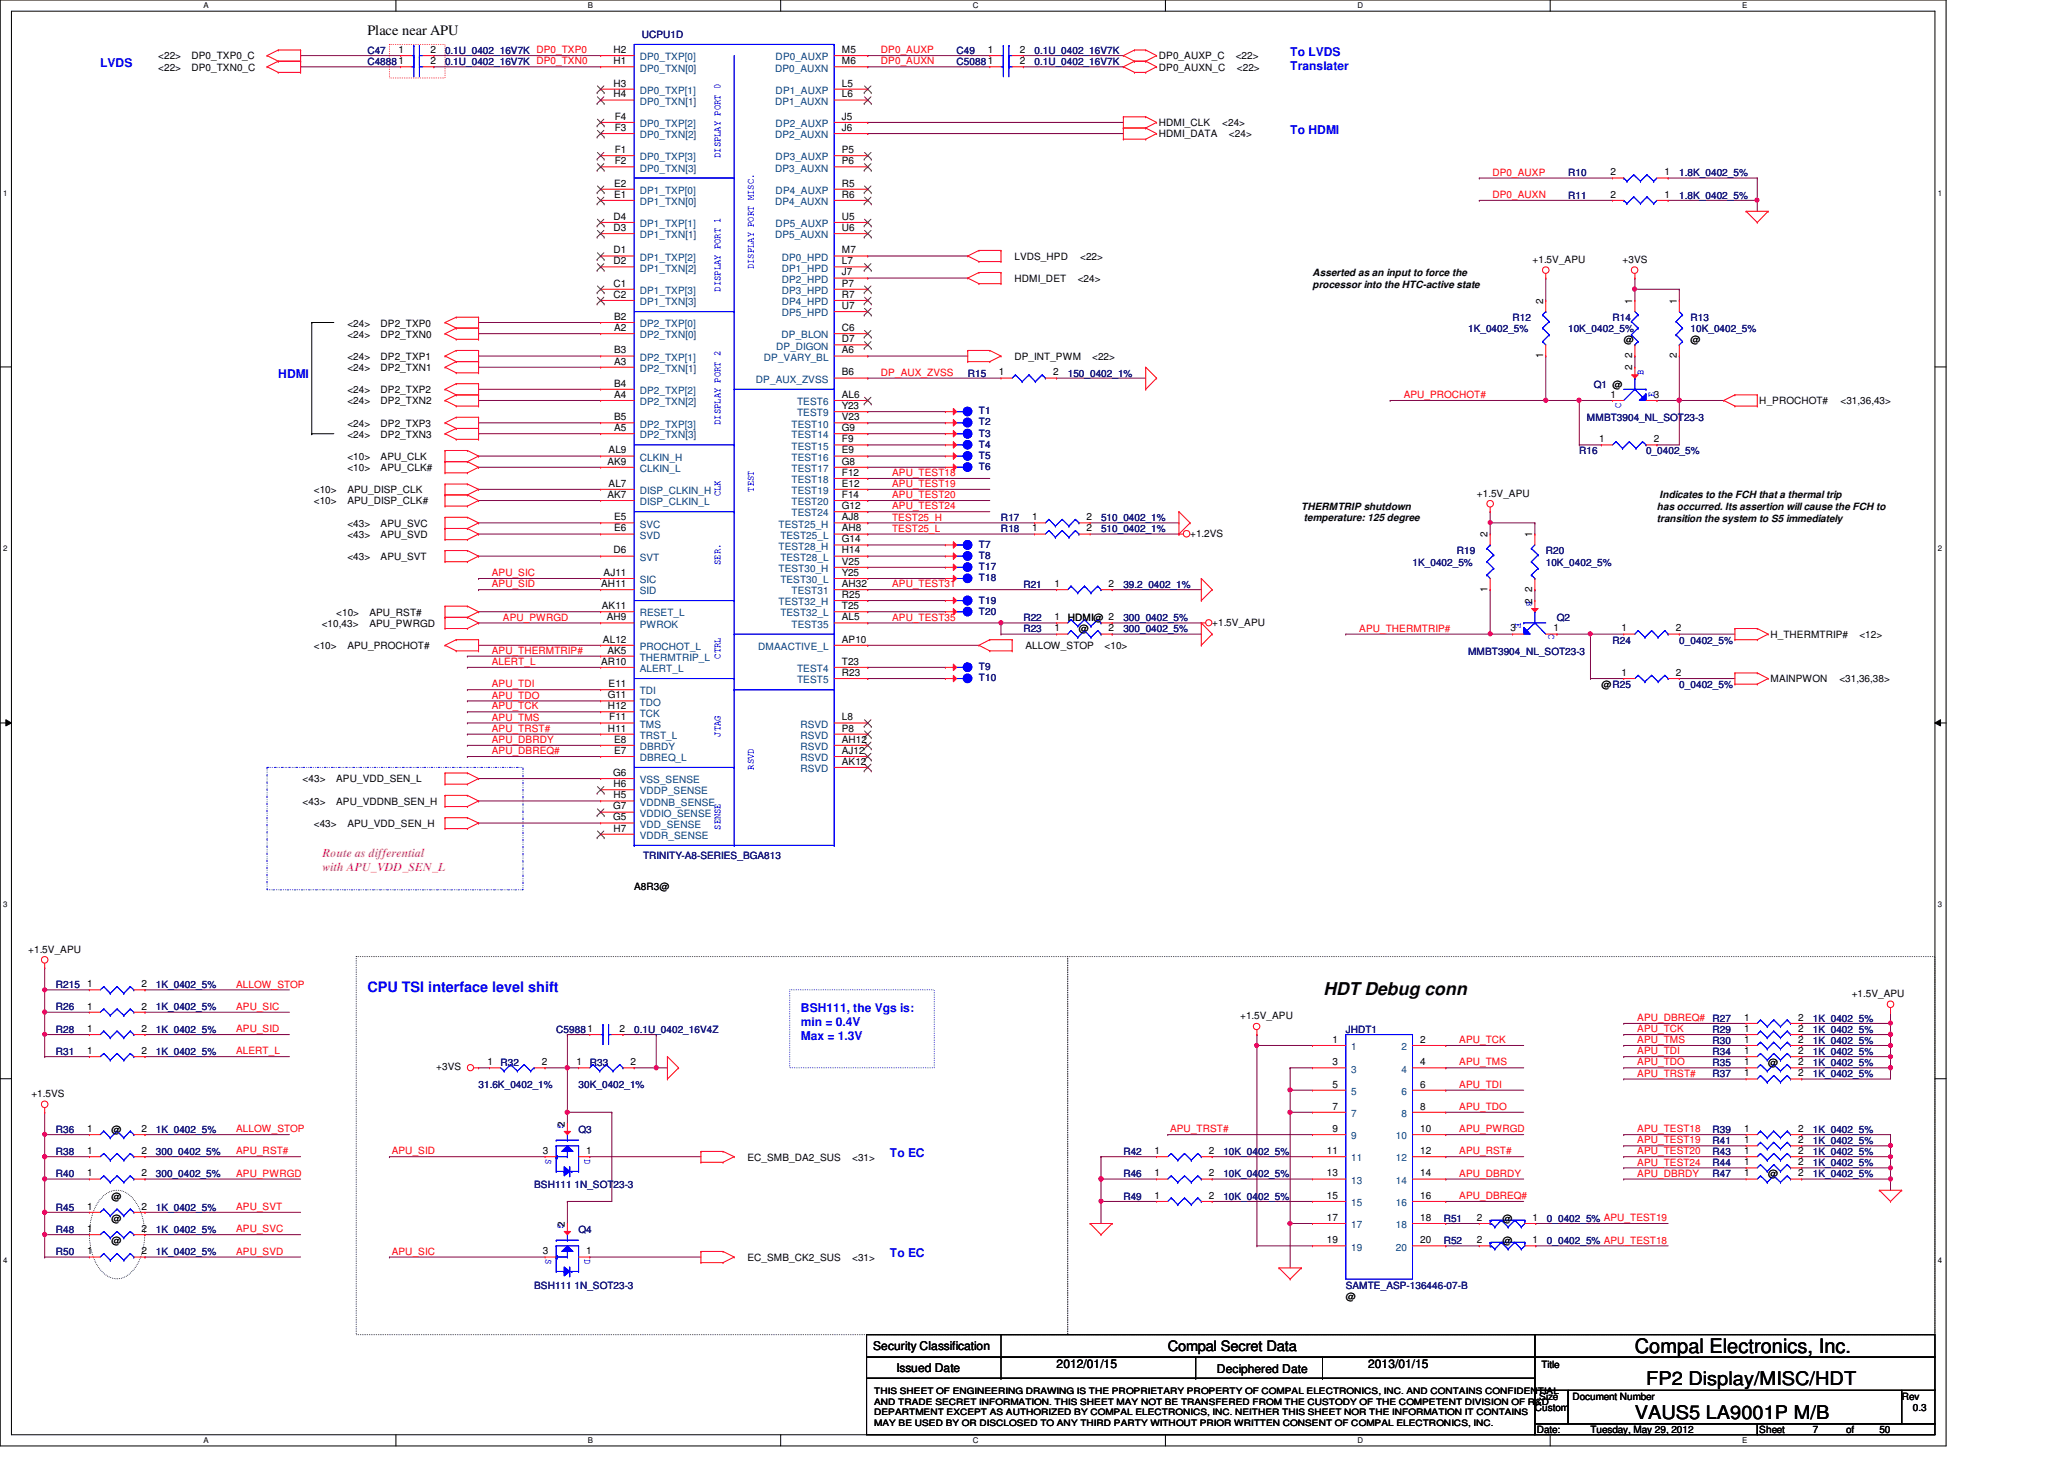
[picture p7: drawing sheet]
<svg xmlns="http://www.w3.org/2000/svg" width="297mm" height="210mm" viewBox="0 0 297 210" stroke-linecap="round" stroke-linejoin="round" font-family="sans-serif">
<defs><g id="words">
<text font-size="2.9" x="235.3" y="194.6">Compal Electronics, Inc.</text>
<g font-size="2.7">
<text x="236.9" y="199.3">FP2 Display/MISC/HDT</text>
<text x="235.3" y="204.1">VAUS5 LA9001P M/B</text>
</g>
<text font-size="2.5" x="190.5" y="143.2">HDT Debug conn</text>
<g font-size="2.1">
<text x="52.9" y="5.1">Place near APU</text>
<text x="168.1" y="194.4">Compal Secret Data</text>
</g>
<text font-size="2.1" fill="#00f" x="52.9" y="142.7">CPU TSI interface level shift</text>
<g font-size="1.7" fill="#00f">
<text x="14.4" y="9.6">LVDS</text>
<text x="185.7" y="8">To LVDS</text>
<text x="185.7" y="10">Translater</text>
<text x="185.7" y="19.2">To HDMI</text>
<text x="40" y="54.4">HDMI</text>
<text x="115.3" y="145.6">BSH111, the Vgs is:</text>
<text x="115.3" y="147.7">min = 0.4V</text>
<text x="115.3" y="149.7">Max = 1.3V</text>
<text x="128.1" y="166.5">To EC</text>
<text x="128.1" y="180.8">To EC</text>
</g>
<g font-size="1.7" fill="#f0f">
<text x="46.4" y="123.2">Route as differential</text>
<text x="46.4" y="125.3">with APU_VDD_SEN_L</text>
</g>
<g font-size="1.7">
<text x="125.7" y="194.3">Security Classification</text>
<text x="129" y="197.3">Issued Date</text>
<text x="152.1" y="196.8">2012/01/15</text>
<text x="175.1" y="197.5">Deciphered Date</text>
<text x="196.9" y="196.8">2013/01/15</text>
</g>
<g font-size="1.4" fill="#000080">
<text x="92.4" y="5.5">UCPU1D</text>
<text x="52.9" y="7.7">C47</text>
<text x="52.9" y="9.4">C48881</text>
<text x="64" y="7.7">0.1U_0402_16V7K DP0_TXP0</text>
<text x="64" y="9.4">0.1U_0402_16V7K DP0_TXN0</text>
<text x="137.7" y="9.4">C50881</text>
<text x="137.7" y="7.7">C49</text>
<text x="148.9" y="9.4">0.1U_0402_16V7K</text>
<text x="148.9" y="7.7">0.1U_0402_16V7K</text>
<text x="225.7" y="25.4">R10</text>
<text x="225.7" y="28.6">R11</text>
<text x="241.7" y="25.4">1.8K_0402_5%</text>
<text x="241.7" y="28.6">1.8K_0402_5%</text>
<text x="211.3" y="47.8">1K_0402_5%</text>
<text x="217.7" y="46.2">R12</text>
<text x="225.7" y="47.8">10K_0402_5%</text>
<text x="232.1" y="46.2">R14</text>
<text x="243.3" y="46.2">R13</text>
<text x="243.3" y="47.8">10K_0402_5%</text>
<text x="139.3" y="54.2">R15</text>
<text x="140.9" y="59.6">T1</text>
<text x="153.7" y="54.2">150_0402_1%</text>
<text x="229.4" y="55.8">Q1 @</text>
<text x="140.9" y="61.2">T2</text>
<text x="140.9" y="62.8">T3</text>
<text x="140.9" y="64.4">T4</text>
<text x="140.9" y="66">T5</text>
<text x="227.3" y="65.4">R16</text>
<text x="228.4" y="60.6">MMBT3904_NL_SOT23-3</text>
<text x="236.9" y="65.4">0_0402_5%</text>
<text x="140.9" y="67.6">T6</text>
<text x="144.1" y="76.6">R18</text>
<text x="144.1" y="75">R17</text>
<text x="158.5" y="76.6">510_0402_1%</text>
<text x="158.5" y="75">510_0402_1%</text>
<text x="140.9" y="78.8">T7</text>
<text x="140.9" y="82">T17</text>
<text x="140.9" y="80.4">T8</text>
<text x="140.9" y="83.6">T18</text>
<text x="203.3" y="81.4">1K_0402_5%</text>
<text x="209.7" y="79.8">R19</text>
<text x="222.5" y="79.8">R20</text>
<text x="222.5" y="81.4">10K_0402_5%</text>
<text x="140.9" y="86.8">T19</text>
<text x="140.9" y="88.4">T20</text>
<text x="147.3" y="84.6">R21</text>
<text x="147.3" y="89.4">R22</text>
<text x="161.7" y="84.6">39.2_0402_1%</text>
<text x="161.7" y="89.4">300_0402_5%</text>
<text x="224.1" y="89.4">Q2</text>
<text x="147.3" y="91">R23</text>
<text x="161.7" y="91">300_0402_5%</text>
<text x="211.3" y="94.2">MMBT3904_NL_SOT23-3</text>
<text x="232.1" y="92.6">R24</text>
<text x="241.7" y="92.6">0_0402_5%</text>
<text x="140.9" y="98">T10</text>
<text x="140.9" y="96.4">T9</text>
<text x="241.7" y="99">0_0402_5%</text>
<text x="92.5" y="123.6">TRINITY-A8-SERIES_BGA813</text>
<text x="8" y="142.2">R215</text>
<text x="22.4" y="142.2">1K_0402_5%</text>
<text x="8" y="145.4">R26</text>
<text x="8" y="148.6">R28</text>
<text x="22.4" y="145.4">1K_0402_5%</text>
<text x="22.4" y="148.6">1K_0402_5%</text>
<text x="80" y="148.6">C59881</text>
<text x="91.3" y="148.6">0.1U_0402_16V4Z</text>
<text x="193.7" y="148.6">JHDT1</text>
<text x="246.5" y="147">R27</text>
<text x="246.5" y="148.6">R29</text>
<text x="260.9" y="147">1K_0402_5%</text>
<text x="260.9" y="148.6">1K_0402_5%</text>
<text x="8" y="151.8">R31</text>
<text x="22.4" y="151.8">1K_0402_5%</text>
<text x="72" y="153.4">R32</text>
<text x="84.9" y="153.4">R33</text>
<text x="246.5" y="150.2">R30</text>
<text x="246.5" y="155">R37</text>
<text x="246.5" y="153.4">R35</text>
<text x="246.5" y="151.8">R34</text>
<text x="260.9" y="150.2">1K_0402_5%</text>
<text x="260.9" y="155">1K_0402_5%</text>
<text x="260.9" y="153.4">1K_0402_5%</text>
<text x="260.9" y="151.8">1K_0402_5%</text>
<text x="68.9" y="156.6">31.6K_0402_1%</text>
<text x="83.3" y="156.6">30K_0402_1%</text>
<text x="8" y="163">R36</text>
<text x="8" y="166.2">R38</text>
<text x="22.4" y="163">1K_0402_5%</text>
<text x="22.4" y="166.2">300_0402_5%</text>
<text x="83.3" y="163">Q3</text>
<text x="161.7" y="166.2">R42</text>
<text x="176.1" y="166.2">10K_0402_5%</text>
<text x="246.5" y="167.8">R44</text>
<text x="246.5" y="166.2">R43</text>
<text x="246.5" y="164.6">R41</text>
<text x="246.5" y="163">R39</text>
<text x="260.9" y="167.8">1K_0402_5%</text>
<text x="260.9" y="166.2">1K_0402_5%</text>
<text x="260.9" y="164.6">1K_0402_5%</text>
<text x="260.9" y="163">1K_0402_5%</text>
<text x="8" y="169.4">R40</text>
<text x="22.4" y="169.4">300_0402_5%</text>
<text x="76.9" y="171">BSH111 1N_SOT23-3</text>
<text x="161.7" y="172.6">R49</text>
<text x="161.7" y="169.4">R46</text>
<text x="176.1" y="172.6">10K_0402_5%</text>
<text x="176.1" y="169.4">10K_0402_5%</text>
<text x="246.5" y="169.4">R47</text>
<text x="260.9" y="169.4">1K_0402_5%</text>
<text x="8" y="174.2">R45</text>
<text x="8" y="177.4">R48</text>
<text x="22.4" y="174.2">1K_0402_5%</text>
<text x="22.4" y="177.4">1K_0402_5%</text>
<text x="83.3" y="177.4">Q4</text>
<text x="207.8" y="175.8">R51</text>
<text x="207.8" y="179">R52</text>
<text x="222.6" y="175.8">0_0402_5% APU_TEST19</text>
<text x="222.6" y="179">0_0402_5% APU_TEST18</text>
<text x="8" y="180.6">R50</text>
<text x="22.4" y="180.6">1K_0402_5%</text>
<text x="76.9" y="185.4">BSH111 1N_SOT23-3</text>
<text x="193.7" y="185.4">SAMTE_ASP-136446-07-B</text>
</g>
<g font-size="1.4">
<text x="22.8" y="8.6">&lt;22&gt;</text>
<text x="22.8" y="10.2">&lt;22&gt;</text>
<text x="27.6" y="8.6">DP0_TXP0_C</text>
<text x="27.6" y="10.2">DP0_TXN0_C</text>
<text x="57.4" y="7.6">1</text>
<text x="62" y="7.6">2</text>
<text x="62" y="9.2">2</text>
<text x="88.3" y="7.6">H2</text>
<text x="88.3" y="9.2">H1</text>
<text x="121.2" y="7.6">M5</text>
<text x="121.2" y="9.2">M6</text>
<text x="142.2" y="7.6">1</text>
<text x="146.8" y="9.2">2</text>
<text x="146.8" y="7.6">2</text>
<text x="166.8" y="8.6">DP0_AUXP_C</text>
<text x="166.8" y="10.2">DP0_AUXN_C</text>
<text x="177.8" y="8.6">&lt;22&gt;</text>
<text x="178" y="10.2">&lt;22&gt;</text>
<text x="88.3" y="12.4">H3</text>
<text x="88.3" y="14">H4</text>
<text x="88.5" y="17.2">F4</text>
<text x="121.2" y="12.4">L5</text>
<text x="121.2" y="14">L6</text>
<text x="121.2" y="17.2">J5</text>
<text x="88.5" y="18.8">F3</text>
<text x="88.5" y="22">F1</text>
<text x="88.5" y="23.6">F2</text>
<text x="121.2" y="18.8">J6</text>
<text x="121.2" y="22">P5</text>
<text x="121.2" y="23.6">P6</text>
<text x="166.8" y="18.2">HDMI_CLK</text>
<text x="166.8" y="19.8">HDMI_DATA</text>
<text x="175.9" y="18.2">&lt;24&gt;</text>
<text x="176.9" y="19.8">&lt;24&gt;</text>
<text x="88.4" y="26.8">E2</text>
<text x="88.4" y="28.4">E1</text>
<text x="121.2" y="26.8">R5</text>
<text x="121.2" y="28.4">R6</text>
<text x="231.8" y="25.2">2</text>
<text x="231.8" y="28.4">2</text>
<text x="239.6" y="25.2">1</text>
<text x="239.6" y="28.4">1</text>
<text x="88.3" y="31.6">D4</text>
<text x="88.3" y="33.2">D3</text>
<text x="121.2" y="31.6">U5</text>
<text x="121.2" y="33.2">U6</text>
<text x="88.3" y="36.4">D1</text>
<text x="88.3" y="38">D2</text>
<text x="88.3" y="41.2">C1</text>
<text x="121.2" y="36.4">M7</text>
<text x="121.2" y="38">L7</text>
<text x="121.2" y="39.6">J7</text>
<text x="121.2" y="41.2">P7</text>
<text x="146" y="37.4">LVDS_HPD</text>
<text x="146" y="40.6">HDMI_DET</text>
<text x="155.1" y="40.6">&lt;24&gt;</text>
<text x="155.4" y="37.4">&lt;22&gt;</text>
<text x="188.9" y="39.7">Asserted as an input to force the</text>
<text x="188.9" y="41.4">processor into the HTC-active state</text>
<text x="220.6" y="37.8">+1.5V_APU</text>
<text x="233.5" y="37.8">+3VS</text>
<text x="50" y="47">&lt;24&gt;</text>
<text x="54.8" y="47">DP2_TXP0</text>
<text x="88.3" y="42.8">C2</text>
<text x="88.4" y="46">B2</text>
<text x="88.4" y="47.6">A2</text>
<text x="121.2" y="42.8">R7</text>
<text x="121.2" y="44.4">U7</text>
<text x="121.2" y="47.6">C6</text>
<text x="222.1" y="43.7" transform="rotate(-90 222.1 43.7)">2</text>
<text x="234.9" y="43.7" transform="rotate(-90 234.9 43.7)">1</text>
<text x="241.3" y="43.7" transform="rotate(-90 241.3 43.7)">1</text>
<text x="50" y="48.6">&lt;24&gt;</text>
<text x="50" y="51.8">&lt;24&gt;</text>
<text x="50" y="53.4">&lt;24&gt;</text>
<text x="54.8" y="48.6">DP2_TXN0</text>
<text x="54.8" y="51.8">DP2_TXP1</text>
<text x="54.8" y="53.4">DP2_TXN1</text>
<text x="88.4" y="50.8">B3</text>
<text x="88.4" y="52.5">A3</text>
<text x="121.2" y="49.2">D7</text>
<text x="121.2" y="50.8">A6</text>
<text x="146" y="51.8">DP_INT_PWM</text>
<text x="157.2" y="51.8">&lt;22&gt;</text>
<text x="222.1" y="51.5" transform="rotate(-90 222.1 51.5)">1</text>
<text x="233.7" y="49.4">@</text>
<text x="234.9" y="53.3" transform="rotate(-90 234.9 53.3)">2</text>
<text x="234.9" y="51.5" transform="rotate(-90 234.9 51.5)">2</text>
<text x="241.3" y="51.5" transform="rotate(-90 241.3 51.5)">2</text>
<text x="243.3" y="49.4">@</text>
<text x="50" y="56.6">&lt;24&gt;</text>
<text x="50" y="58.2">&lt;24&gt;</text>
<text x="54.8" y="56.6">DP2_TXP2</text>
<text x="54.8" y="58.2">DP2_TXN2</text>
<text x="88.4" y="55.6">B4</text>
<text x="88.4" y="57.2">A4</text>
<text x="121.2" y="54">B6</text>
<text x="121.2" y="57.2">AL6</text>
<text x="121.2" y="58.8">Y23</text>
<text x="143.8" y="54">1</text>
<text x="151.5" y="54">2</text>
<text x="231.8" y="57.2">1</text>
<text x="238" y="57.2">3</text>
<text x="253.2" y="58.2">H_PROCHOT#</text>
<text x="264.9" y="58.2">&lt;31,36,43&gt;</text>
<text x="50" y="61.4">&lt;24&gt;</text>
<text x="50" y="63">&lt;24&gt;</text>
<text x="54.8" y="61.4">DP2_TXP3</text>
<text x="54.8" y="63">DP2_TXN3</text>
<text x="87.6" y="65.2">AL9</text>
<text x="88.4" y="60.5">B5</text>
<text x="88.4" y="62">A5</text>
<text x="121.2" y="60.5">V23</text>
<text x="121.2" y="62">G9</text>
<text x="121.2" y="63.6">F9</text>
<text x="121.2" y="65.2">E9</text>
<text x="230.2" y="63.6">1</text>
<text x="238" y="63.6">2</text>
<text x="45.2" y="71">&lt;10&gt;</text>
<text x="50" y="66.2">&lt;10&gt;</text>
<text x="50" y="67.8">&lt;10&gt;</text>
<text x="50" y="71">APU_DISP_CLK</text>
<text x="54.8" y="66.2">APU_CLK</text>
<text x="54.8" y="67.8">APU_CLK#</text>
<text x="87.4" y="66.8">AK9</text>
<text x="87.4" y="71.6">AK7</text>
<text x="87.6" y="70">AL7</text>
<text x="121.2" y="66.8">G8</text>
<text x="121.2" y="68.5">F12</text>
<text x="121.2" y="70">E12</text>
<text x="121.2" y="71.6">F14</text>
<text x="212.6" y="71.5">+1.5V_APU</text>
<text x="238.8" y="71.7">Indicates to the FCH that a thermal trip</text>
<text x="45.2" y="72.6">&lt;10&gt;</text>
<text x="50" y="75.8">&lt;43&gt;</text>
<text x="50" y="77.4">&lt;43&gt;</text>
<text x="50" y="72.6">APU_DISP_CLK#</text>
<text x="54.8" y="75.8">APU_SVC</text>
<text x="54.8" y="77.4">APU_SVD</text>
<text x="88.4" y="74.8">E5</text>
<text x="88.4" y="76.5">E6</text>
<text x="121.2" y="73.2">G12</text>
<text x="121.2" y="74.8">AJ8</text>
<text x="121.2" y="76.5">AH8</text>
<text x="148.5" y="76.5">1</text>
<text x="148.5" y="74.8">1</text>
<text x="156.4" y="76.5">2</text>
<text x="156.4" y="74.8">2</text>
<text x="171.3" y="77.2">+1.2VS</text>
<text x="187.3" y="73.3">THERMTRIP shutdown</text>
<text x="187.7" y="75">temperature: 125 degree</text>
<text x="214.1" y="77.3" transform="rotate(-90 214.1 77.3)">2</text>
<text x="220.5" y="77.3" transform="rotate(-90 220.5 77.3)">1</text>
<text x="238.5" y="73.4">has occurred. Its assertion will cause the FCH to</text>
<text x="238.5" y="75.1">transition the system to S5 immediately</text>
<text x="50" y="80.6">&lt;43&gt;</text>
<text x="54.8" y="80.6">APU_SVT</text>
<text x="86.9" y="82.8">AJ11</text>
<text x="88.3" y="79.6">D6</text>
<text x="121.2" y="78">G14</text>
<text x="121.2" y="79.6">H14</text>
<text x="121.2" y="81.2">V25</text>
<text x="121.2" y="82.8">Y25</text>
<text x="48.4" y="88.6">&lt;10&gt;</text>
<text x="53.2" y="88.6">APU_RST#</text>
<text x="86.5" y="84.5">AH11</text>
<text x="86.6" y="87.6">AK11</text>
<text x="87.3" y="89.2">AH9</text>
<text x="121.2" y="84.5">AH32</text>
<text x="121.2" y="86">R25</text>
<text x="121.2" y="87.6">T25</text>
<text x="121.2" y="89.2">AL5</text>
<text x="151.8" y="84.5">1</text>
<text x="151.8" y="89.2">1</text>
<text x="153.7" y="89.4">HDMI@ 2</text>
<text x="159.6" y="84.5">2</text>
<text x="214.1" y="85.1" transform="rotate(-90 214.1 85.1)">1</text>
<text x="220.5" y="86.9" transform="rotate(-90 220.5 86.9)">2</text>
<text x="220.5" y="85.1" transform="rotate(-90 220.5 85.1)">2</text>
<text x="45.2" y="93.4">&lt;10&gt;</text>
<text x="46.3" y="90.2">&lt;10,43&gt;</text>
<text x="50" y="93.4">APU_PROCHOT#</text>
<text x="53.2" y="90.2">APU_PWRGD</text>
<text x="86.5" y="95.6">AR10</text>
<text x="86.8" y="92.5">AL12</text>
<text x="87.4" y="94">AK5</text>
<text x="121.2" y="92.5">AP10</text>
<text x="121.2" y="95.6">T23</text>
<text x="147.6" y="93.4">ALLOW_STOP</text>
<text x="151.8" y="90.8">1</text>
<text x="155.3" y="91">@</text>
<text x="159" y="93.4">&lt;10&gt;</text>
<text x="159.6" y="90.8">2</text>
<text x="174.5" y="90">+1.5V_APU</text>
<text x="217.4" y="90.8">3</text>
<text x="223.6" y="90.8">1</text>
<text x="233.4" y="90.8">1</text>
<text x="241.2" y="90.8">2</text>
<text x="254.8" y="91.8">H_THERMTRIP#</text>
<text x="267.6" y="91.8">&lt;12&gt;</text>
<text x="87.5" y="100.5">G11</text>
<text x="87.6" y="98.8">E11</text>
<text x="121.2" y="97.2">R23</text>
<text x="230.5" y="99">@R25</text>
<text x="233.4" y="97.2">1</text>
<text x="241.2" y="97.2">2</text>
<text x="254.8" y="98.2">MAINPWON</text>
<text x="264.7" y="98.2">&lt;31,36,38&gt;</text>
<text x="87.5" y="102">H12</text>
<text x="87.5" y="105.2">H11</text>
<text x="87.7" y="103.6">F11</text>
<text x="88.4" y="106.8">E8</text>
<text x="121.2" y="103.6">L8</text>
<text x="121.2" y="105.2">P8</text>
<text x="121.2" y="106.8">AH12</text>
<text x="43.6" y="112.6">&lt;43&gt;</text>
<text x="48.4" y="112.6">APU_VDD_SEN_L</text>
<text x="88.3" y="111.6">G6</text>
<text x="88.3" y="113.2">H6</text>
<text x="88.4" y="108.5">E7</text>
<text x="121.2" y="108.5">AJ12</text>
<text x="121.2" y="110">AK12</text>
<text x="43.6" y="115.8">&lt;43&gt;</text>
<text x="45.2" y="119">&lt;43&gt;</text>
<text x="48.4" y="115.8">APU_VDDNB_SEN_H</text>
<text x="50" y="119">APU_VDD_SEN_H</text>
<text x="88.3" y="116.5">G7</text>
<text x="88.3" y="118">G5</text>
<text x="88.3" y="114.9">H5</text>
<text x="88.3" y="119.6">H7</text>
<text x="91.3" y="128.1">A8R3@</text>
<text x="4.1" y="137.1">+1.5V_APU</text>
<text x="12.5" y="142">1</text>
<text x="20.4" y="142">2</text>
<text x="266.5" y="143.5">+1.5V_APU</text>
<text x="12.5" y="145.2">1</text>
<text x="12.5" y="148.5">1</text>
<text x="20.4" y="145.2">2</text>
<text x="20.4" y="148.5">2</text>
<text x="89.2" y="148.5">2</text>
<text x="178.5" y="146.6">+1.5V_APU</text>
<text x="251" y="146.9">1</text>
<text x="251" y="148.5">1</text>
<text x="258.8" y="146.9">2</text>
<text x="258.8" y="148.5">2</text>
<text x="12.5" y="151.6">1</text>
<text x="20.4" y="151.6">2</text>
<text x="62.8" y="154">+3VS</text>
<text x="70.1" y="153.2">1</text>
<text x="78" y="153.2">2</text>
<text x="83" y="153.2">1</text>
<text x="90.8" y="153.2">2</text>
<text x="191.8" y="150">1</text>
<text x="191.8" y="153.2">3</text>
<text x="204.4" y="150">2</text>
<text x="204.4" y="153.2">4</text>
<text x="251" y="150">1</text>
<text x="251" y="154.9">1</text>
<text x="251" y="153.2">1</text>
<text x="251" y="151.6">1</text>
<text x="254.5" y="153.4">@</text>
<text x="258.8" y="150">2</text>
<text x="258.8" y="154.9">2</text>
<text x="258.8" y="153.2">2</text>
<text x="258.8" y="151.6">2</text>
<text x="4.5" y="157.9">+1.5VS</text>
<text x="191.8" y="156.5">5</text>
<text x="191.8" y="159.6">7</text>
<text x="204.4" y="156.5">6</text>
<text x="204.4" y="159.6">8</text>
<text x="12.5" y="162.9">1</text>
<text x="12.5" y="166">1</text>
<text x="16" y="163">@</text>
<text x="20.4" y="162.9">2</text>
<text x="20.4" y="166">2</text>
<text x="78.1" y="166">3</text>
<text x="81.3" y="162.1" transform="rotate(-90 81.3 162.1)">2</text>
<text x="84.4" y="166">1</text>
<text x="107.6" y="167">EC_SMB_DA2_SUS</text>
<text x="122.6" y="167">&lt;31&gt;</text>
<text x="166.2" y="166">1</text>
<text x="174" y="166">2</text>
<text x="191" y="166">11</text>
<text x="191.8" y="162.9">9</text>
<text x="204.4" y="162.9">10</text>
<text x="204.4" y="166">12</text>
<text x="251" y="167.6">1</text>
<text x="251" y="166">1</text>
<text x="251" y="164.5">1</text>
<text x="251" y="162.9">1</text>
<text x="258.8" y="167.6">2</text>
<text x="258.8" y="166">2</text>
<text x="258.8" y="164.5">2</text>
<text x="258.8" y="162.9">2</text>
<text x="12.5" y="169.2">1</text>
<text x="16" y="172.6">@</text>
<text x="20.4" y="169.2">2</text>
<text x="166.2" y="172.5">1</text>
<text x="166.2" y="169.2">1</text>
<text x="174" y="172.5">2</text>
<text x="174" y="169.2">2</text>
<text x="191" y="169.2">13</text>
<text x="191" y="172.5">15</text>
<text x="204.4" y="169.2">14</text>
<text x="204.4" y="172.5">16</text>
<text x="251" y="169.2">1</text>
<text x="254.5" y="169.4">@</text>
<text x="258.8" y="169.2">2</text>
<text x="12.5" y="174">1</text>
<text x="12.5" y="177.2">1</text>
<text x="16" y="175.8">@</text>
<text x="16" y="179">@</text>
<text x="20.4" y="174">2</text>
<text x="20.4" y="177.2">2</text>
<text x="81.3" y="176.5" transform="rotate(-90 81.3 176.5)">2</text>
<text x="191" y="175.6">17</text>
<text x="191" y="178.9">19</text>
<text x="204.4" y="175.6">18</text>
<text x="204.4" y="178.9">20</text>
<text x="212.6" y="175.6">2</text>
<text x="212.6" y="178.9">2</text>
<text x="216.2" y="175.8">@</text>
<text x="216.2" y="179">@</text>
<text x="220.6" y="175.6">1</text>
<text x="220.6" y="178.9">1</text>
<text x="12.5" y="180.5">1</text>
<text x="20.4" y="180.5">2</text>
<text x="78.1" y="180.5">3</text>
<text x="84.4" y="180.5">1</text>
<text x="107.6" y="181.4">EC_SMB_CK2_SUS</text>
<text x="122.6" y="181.4">&lt;31&gt;</text>
<text x="193.7" y="187">@</text>
<text x="221.8" y="196.8">Title</text>
<text x="220.9" y="203">Custom</text>
<text x="221.5" y="201.4">Size</text>
<text x="226.3" y="201.4">Document Number</text>
<text x="273.7" y="201.4">Rev</text>
<text x="275.3" y="203">0.3</text>
<text x="221.2" y="206.2">Date:</text>
<text x="228.9" y="206.2">Tuesday, May 29, 2012</text>
<text x="253.2" y="206.2">Sheet</text>
<text x="260.9" y="206.2">7</text>
<text x="265.7" y="206.2">of</text>
<text x="270.5" y="206.2">50</text>
</g>
<g font-size="1.4" fill="#004080">
<text x="92.1" y="8.7">DP0_TXP[0]</text>
<text x="92.1" y="10.3">DP0_TXN[0]</text>
<text x="111.5" y="10.3">DP0_AUXN</text>
<text x="111.6" y="8.7">DP0_AUXP</text>
<text x="92.1" y="13.5">DP0_TXP[1]</text>
<text x="92.1" y="15.1">DP0_TXN[1]</text>
<text x="111.5" y="15.1">DP1_AUXN</text>
<text x="111.6" y="13.5">DP1_AUXP</text>
<text x="92.1" y="18.3">DP0_TXP[2]</text>
<text x="92.1" y="19.9">DP0_TXN[2]</text>
<text x="92.1" y="23.1">DP0_TXP[3]</text>
<text x="111.5" y="19.9">DP2_AUXN</text>
<text x="111.6" y="18.3">DP2_AUXP</text>
<text x="111.6" y="23.1">DP3_AUXP</text>
<text x="92.1" y="24.7">DP0_TXN[3]</text>
<text x="92.1" y="27.9">DP1_TXP[0]</text>
<text x="92.1" y="29.5">DP1_TXN[0]</text>
<text x="111.5" y="24.7">DP3_AUXN</text>
<text x="111.5" y="29.5">DP4_AUXN</text>
<text x="111.6" y="27.9">DP4_AUXP</text>
<text x="92.1" y="32.7">DP1_TXP[1]</text>
<text x="92.1" y="34.3">DP1_TXN[1]</text>
<text x="111.5" y="34.3">DP5_AUXN</text>
<text x="111.6" y="32.7">DP5_AUXP</text>
<text x="92.1" y="37.5">DP1_TXP[2]</text>
<text x="92.1" y="39.1">DP1_TXN[2]</text>
<text x="112.5" y="37.5">DP0_HPD</text>
<text x="112.5" y="39.1">DP1_HPD</text>
<text x="112.5" y="40.7">DP2_HPD</text>
<text x="92.1" y="42.3">DP1_TXP[3]</text>
<text x="92.1" y="43.9">DP1_TXN[3]</text>
<text x="92.1" y="47.1">DP2_TXP[0]</text>
<text x="112.5" y="42.3">DP3_HPD</text>
<text x="112.5" y="43.9">DP4_HPD</text>
<text x="112.5" y="45.5">DP5_HPD</text>
<text x="92.1" y="48.7">DP2_TXN[0]</text>
<text x="92.1" y="51.9">DP2_TXP[1]</text>
<text x="92.1" y="53.5">DP2_TXN[1]</text>
<text x="109.9" y="51.9">DP_VARY_BL</text>
<text x="111.7" y="50.3">DP_DIGON</text>
<text x="112.5" y="48.7">DP_BLON</text>
<text x="92.1" y="56.7">DP2_TXP[2]</text>
<text x="92.1" y="58.3">DP2_TXN[2]</text>
<text x="108.8" y="55.1">DP_AUX_ZVSS</text>
<text x="114.7" y="58.3">TEST6</text>
<text x="114.7" y="59.9">TEST9</text>
<text x="92.1" y="61.5">DP2_TXP[3]</text>
<text x="92.1" y="63.1">DP2_TXN[3]</text>
<text x="113.9" y="61.5">TEST10</text>
<text x="113.9" y="63.1">TEST14</text>
<text x="113.9" y="64.7">TEST15</text>
<text x="92.1" y="66.3">CLKIN_H</text>
<text x="92.1" y="67.9">CLKIN_L</text>
<text x="92.1" y="71.1">DISP_CLKIN_H</text>
<text x="113.9" y="66.3">TEST16</text>
<text x="113.9" y="67.9">TEST17</text>
<text x="113.9" y="69.5">TEST18</text>
<text x="113.9" y="71.1">TEST19</text>
<text x="92.1" y="72.7">DISP_CLKIN_L</text>
<text x="92.1" y="75.9">SVC</text>
<text x="92.1" y="77.5">SVD</text>
<text x="112.1" y="75.9">TEST25_H</text>
<text x="112.3" y="77.5">TEST25_L</text>
<text x="113.9" y="72.7">TEST20</text>
<text x="113.9" y="74.3">TEST24</text>
<text x="92.1" y="80.7">SVT</text>
<text x="92.1" y="83.9">SIC</text>
<text x="112.1" y="79.1">TEST28_H</text>
<text x="112.1" y="82.3">TEST30_H</text>
<text x="112.3" y="80.7">TEST28_L</text>
<text x="112.3" y="83.9">TEST30_L</text>
<text x="92.1" y="85.5">SID</text>
<text x="92.1" y="88.7">RESET_L</text>
<text x="112.1" y="87.1">TEST32_H</text>
<text x="112.3" y="88.7">TEST32_L</text>
<text x="113.9" y="85.5">TEST31</text>
<text x="92.1" y="90.3">PWROK</text>
<text x="92.1" y="93.5">PROCHOT_L</text>
<text x="92.1" y="95.1">THERMTRIP_L</text>
<text x="109.1" y="93.5">DMAACTIVE_L</text>
<text x="113.9" y="90.3">TEST35</text>
<text x="92.1" y="96.7">ALERT_L</text>
<text x="92.1" y="99.9">TDI</text>
<text x="92.1" y="101.5">TDO</text>
<text x="114.7" y="96.7">TEST4</text>
<text x="114.7" y="98.3">TEST5</text>
<text x="92.1" y="103.1">TCK</text>
<text x="92.1" y="104.7">TMS</text>
<text x="92.1" y="106.3">TRST_L</text>
<text x="92.1" y="107.9">DBRDY</text>
<text x="115.2" y="104.7">RSVD</text>
<text x="115.2" y="106.3">RSVD</text>
<text x="115.2" y="107.9">RSVD</text>
<text x="92.1" y="109.5">DBREQ_L</text>
<text x="92.1" y="112.7">VSS_SENSE</text>
<text x="115.2" y="109.5">RSVD</text>
<text x="115.2" y="111.1">RSVD</text>
<text x="92.1" y="114.3">VDDP_SENSE</text>
<text x="92.1" y="115.9">VDDNB_SENSE</text>
<text x="92.1" y="117.5">VDDIO_SENSE</text>
<text x="92.1" y="119.1">VDD_SENSE</text>
<text x="92.1" y="120.7">VDDR_SENSE</text>
<text x="194.5" y="151.1">1</text>
<text x="194.5" y="154.3">3</text>
<text x="201.7" y="151.1">2</text>
<text x="201.7" y="154.3">4</text>
<text x="194.5" y="157.5">5</text>
<text x="194.5" y="160.7">7</text>
<text x="201.7" y="157.5">6</text>
<text x="201.7" y="160.7">8</text>
<text x="194.5" y="163.9">9</text>
<text x="194.5" y="167.1">11</text>
<text x="200.9" y="163.9">10</text>
<text x="200.9" y="167.1">12</text>
<text x="194.5" y="170.3">13</text>
<text x="194.5" y="173.5">15</text>
<text x="200.9" y="170.3">14</text>
<text x="200.9" y="173.5">16</text>
<text x="194.5" y="176.7">17</text>
<text x="194.5" y="179.9">19</text>
<text x="200.9" y="176.7">18</text>
<text x="200.9" y="179.9">20</text>
</g>
<g font-size="1.4" fill="#f00">
<text x="126.8" y="7.7">DP0_AUXP</text>
<text x="126.8" y="9.3">DP0_AUXN</text>
<text x="214.8" y="25.3">DP0_AUXP</text>
<text x="214.8" y="28.5">DP0_AUXN</text>
<text x="126.8" y="54.1">DP_AUX_ZVSS</text>
<text x="202" y="57.3">APU_PROCHOT#</text>
<text x="128.4" y="68.5">APU_TEST18</text>
<text x="128.4" y="70.1">APU_TEST19</text>
<text x="128.4" y="71.7">APU_TEST20</text>
<text x="128.4" y="74.9">TEST25_H</text>
<text x="128.4" y="76.5">TEST25_L</text>
<text x="128.4" y="73.3">APU_TEST24</text>
<text x="70.8" y="82.9">APU_SIC</text>
<text x="70.8" y="84.5">APU_SID</text>
<text x="72.4" y="89.3">APU_PWRGD</text>
<text x="128.4" y="89.3">APU_TEST35</text>
<text x="128.4" y="84.5">APU_TEST31</text>
<text x="70.8" y="94.1">APU_THERMTRIP#</text>
<text x="70.8" y="95.7">ALERT_L</text>
<text x="195.6" y="90.9">APU_THERMTRIP#</text>
<text x="70.8" y="98.9">APU_TDI</text>
<text x="70.8" y="100.5">APU_TDO</text>
<text x="70.8" y="102.1">APU_TCK</text>
<text x="70.8" y="103.7">APU_TMS</text>
<text x="70.8" y="105.3">APU_TRST#</text>
<text x="70.8" y="106.9">APU_DBRDY</text>
<text x="70.8" y="108.5">APU_DBREQ#</text>
<text x="34" y="142.1">ALLOW_STOP</text>
<text x="34" y="145.3">APU_SIC</text>
<text x="34" y="148.5">APU_SID</text>
<text x="235.6" y="148.5">APU_TCK</text>
<text x="235.6" y="146.9">APU_DBREQ#</text>
<text x="34" y="151.7">ALERT_L</text>
<text x="210" y="150.1">APU_TCK</text>
<text x="210" y="153.3">APU_TMS</text>
<text x="235.6" y="151.7">APU_TDI</text>
<text x="235.6" y="153.3">APU_TDO</text>
<text x="235.6" y="150.1">APU_TMS</text>
<text x="235.6" y="154.9">APU_TRST#</text>
<text x="210" y="156.5">APU_TDI</text>
<text x="210" y="159.7">APU_TDO</text>
<text x="34" y="166.1">APU_RST#</text>
<text x="34" y="162.9">ALLOW_STOP</text>
<text x="56.4" y="166.1">APU_SID</text>
<text x="168.4" y="162.9">APU_TRST#</text>
<text x="210" y="162.9">APU_PWRGD</text>
<text x="210" y="166.1">APU_RST#</text>
<text x="235.6" y="162.9">APU_TEST18</text>
<text x="235.6" y="164.5">APU_TEST19</text>
<text x="235.6" y="166.1">APU_TEST20</text>
<text x="235.6" y="167.7">APU_TEST24</text>
<text x="34" y="169.3">APU_PWRGD</text>
<text x="210" y="169.3">APU_DBRDY</text>
<text x="210" y="172.5">APU_DBREQ#</text>
<text x="235.6" y="169.3">APU_DBRDY</text>
<text x="34" y="177.3">APU_SVC</text>
<text x="34" y="174.1">APU_SVT</text>
<text x="34" y="180.5">APU_SVD</text>
<text x="56.4" y="180.5">APU_SIC</text>
</g>
<g font-size="1.4" fill="#00f">
<text x="103.7" y="22.7" transform="rotate(-90 103.7 22.7)">DISPLAY PORT 0</text>
<text x="103.7" y="42" transform="rotate(-90 103.7 42)">DISPLAY PORT 1</text>
<text x="108.5" y="38.7" transform="rotate(-90 108.5 38.7)">DISPLAY PORT MISC.</text>
<text x="236.5" y="53.9" transform="rotate(-90 236.5 53.9)">B</text>
<text x="233.3" y="58.7" transform="rotate(-90 233.3 58.7)">C</text>
<text x="238.1" y="57.1" transform="rotate(-90 238.1 57.1)">E</text>
<text x="103.7" y="61.1" transform="rotate(-90 103.7 61.1)">DISPLAY PORT 2</text>
<text x="103.7" y="71.4" transform="rotate(-90 103.7 71.4)">CLK</text>
<text x="108.5" y="70.7" transform="rotate(-90 108.5 70.7)">TEST</text>
<text x="103.7" y="81.3" transform="rotate(-90 103.7 81.3)">SER.</text>
<text x="218.1" y="89.6" transform="rotate(90 218.1 89.6)">E</text>
<text x="219.7" y="86.4" transform="rotate(90 219.7 86.4)">B</text>
<text x="103.7" y="94.7" transform="rotate(-90 103.7 94.7)">CTRL</text>
<text x="222.8" y="91.2" transform="rotate(90 222.8 91.2)">C</text>
<text x="103.7" y="106" transform="rotate(-90 103.7 106)">JTAG</text>
<text x="108.5" y="110.7" transform="rotate(-90 108.5 110.7)">RSVD</text>
<text x="103.7" y="119.4" transform="rotate(-90 103.7 119.4)">SENSE</text>
<text x="80.3" y="161.6" transform="rotate(90 80.3 161.6)">G</text>
<text x="78.5" y="166.8" transform="rotate(90 78.5 166.8)">S</text>
<text x="84.1" y="166.8" transform="rotate(90 84.1 166.8)">D</text>
<text x="80.3" y="176" transform="rotate(90 80.3 176)">G</text>
<text x="78.5" y="181.1" transform="rotate(90 78.5 181.1)">S</text>
<text x="84.1" y="181.1" transform="rotate(90 84.1 181.1)">D</text>
</g>
<g font-size="1.3">
<text x="125.8" y="200.6">THIS SHEET OF ENGINEERING DRAWING IS THE PROPRIETARY PROPERTY OF COMPAL ELECTRONICS, INC. AND CONTAINS CONFIDENTIAL</text>
<text x="125.8" y="202.1">AND TRADE SECRET INFORMATION. THIS SHEET MAY NOT BE TRANSFERED FROM THE CUSTODY OF THE COMPETENT DIVISION OF R&amp;D</text>
<text x="125.8" y="203.6">DEPARTMENT EXCEPT AS AUTHORIZED BY COMPAL ELECTRONICS, INC. NEITHER THIS SHEET NOR THE INFORMATION IT CONTAINS</text>
<text x="125.8" y="205.1">MAY BE USED BY OR DISCLOSED TO ANY THIRD PARTY WITHOUT PRIOR WRITTEN CONSENT OF COMPAL ELECTRONICS, INC.</text>
</g>
<g font-size="1.1">
<text x="29.3" y="1.1">A</text>
<text x="84.6" y="1.1">B</text>
<text x="140" y="1.1">C</text>
<text x="195.4" y="1.1">D</text>
<text x="250.7" y="1.1">E</text>
<text x=".5" y="28.2">1</text>
<text x="278.9" y="28.2">1</text>
<text x=".5" y="79.3">2</text>
<text x="278.9" y="79.3">2</text>
<text x=".5" y="130.6">3</text>
<text x="278.9" y="130.6">3</text>
<text x=".5" y="181.7">4</text>
<text x="278.9" y="181.7">4</text>
<text x="29.3" y="207.6">A</text>
<text x="84.6" y="207.6">B</text>
<text x="140" y="207.6">C</text>
<text x="195.4" y="207.6">D</text>
<text x="250.7" y="207.6">E</text>
</g>
</g></defs>
<path d="M0 0h280.1v208h-280.1zM1.6 1.6h276.9v204.8h-276.9z" fill="none" stroke="#000" stroke-width=".14"/>
<g fill="#fff">
<path d="M29.3 .2h.7v1.2h-.7z"/>
<path d="M29.3 206.6h.7v1.2h-.7z"/>
</g>
<path d="M57 0v1.6M57 206.4v1.6" fill="none" stroke="#000" stroke-width=".14"/>
<g fill="#fff">
<path d="M84.6 .2h.7v1.2h-.7z"/>
<path d="M84.6 206.6h.7v1.2h-.7z"/>
</g>
<path d="M112.3 0v1.6M112.3 206.4v1.6" fill="none" stroke="#000" stroke-width=".14"/>
<g fill="#fff">
<path d="M140 .2h.8v1.2h-.8z"/>
<path d="M140 206.6h.8v1.2h-.8z"/>
</g>
<path d="M167.7 0v1.6M167.7 206.4v1.6" fill="none" stroke="#000" stroke-width=".14"/>
<g fill="#fff">
<path d="M195.4 .2h.7v1.2h-.7z"/>
<path d="M195.4 206.6h.7v1.2h-.7z"/>
</g>
<path d="M223.1 0v1.6M223.1 206.4v1.6" fill="none" stroke="#000" stroke-width=".14"/>
<g fill="#fff">
<path d="M250.7 .2h.8v1.2h-.8z"/>
<path d="M250.7 206.6h.8v1.2h-.8z"/>
<path d="M.5 27.2h.6v1.2h-.6z"/>
<path d="M278.9 27.2h.6v1.2h-.6z"/>
<path d="M.5 78.4h.6v1.1h-.6z"/>
<path d="M278.9 78.4h.6v1.1h-.6z"/>
</g>
<path d="M0 52.8h1.6M278.5 52.8h1.6" fill="none" stroke="#000" stroke-width=".14"/>
<g fill="#fff">
<path d="M.5 129.6h.6v1.2h-.6z"/>
<path d="M278.9 129.6h.6v1.2h-.6z"/>
</g>
<path d="M0 104h1.6M.8 103.5l.8 .5-.8 .4zM278.5 104l.8-.5v.9zM278.5 104h1.6" fill="none" stroke="#000" stroke-width=".14"/>
<path d="M.8 103.5l.8 .5-.8 .4zM278.5 104l.8-.5v.9z" fill="#000"/>
<g fill="#fff">
<path d="M.5 180.8h.6v1.1h-.6z"/>
<path d="M278.9 180.8h.6v1.1h-.6z"/>
</g>
<path d="M44.9 46.4h.1M44.9 46.4h3.1M44.9 46.4v16M44.9 62.4h.1M44.9 62.4h3.1M0 155.2h1.6M278.5 155.2h1.6" fill="none" stroke="#000" stroke-width=".14"/>
<path d="M113.7 142.4h20.7v11.2h-20.7z" fill="none" stroke="#00f" stroke-width=".14" stroke-dasharray="0 .3"/>
<path d="M56 6.4h8v4.8h-8z" fill="none" stroke="#f00" stroke-width=".14" stroke-dasharray="0 .3"/>
<path d="M38.4 110.4h36.9v17.6h-36.9z" fill="none" stroke="#00f" stroke-width=".14" stroke-dasharray=".3 .3 0 .3 0 .3"/>
<path d="M51.3 137.6h102.4v54.4h-102.4zM153.7 137.6h124.8v54.4h-124.8zM14.5 172.5a2.85 2.85 0 0 1 4.7 0 8.9 8.9 0 0 1 0 10.2 2.84 2.84 0 0 1-4.7 0 8.9 8.9 0 0 1 0-10.2z" fill="none" stroke="#000" stroke-width=".14" stroke-dasharray="0 .3"/>
<g fill="none" stroke="#800040" stroke-width=".14">
<path d="M43.3 8h.1M43.3 9.6h.1M43.3 8h14.4M43.3 9.6h14.4M62.4 8h.1M62.4 9.6h.1M62.4 8h24M62.4 9.6h24M124.9 8h.1M124.9 9.6h.1M124.9 8h17.5M124.9 9.6h17.5"/>
<path d="M147.3 8h.1M147.3 9.6h.1M147.3 8h14.4M147.3 9.6h14.4M124.9 54.4h.1M124.9 54.4h19.2M152.1 54.4h.1M152.1 54.4h12.8M68.9 70.4h.1M68.9 72h.1M68.9 65.6h.1M68.9 67.2h.1"/>
<path d="M68.9 70.4h17.5M68.9 72h17.5M68.9 65.6h17.5M68.9 67.2h17.5M67.3 94.4h.1M67.3 99.2h.1M67.3 94.4h19.1M67.3 99.2h19.1M68.9 89.6h.1M68.9 88h.1M68.9 84.8h.1M68.9 83.2h.1"/>
<path d="M68.9 89.6h17.5M68.9 88h17.5M68.9 84.8h17.5M68.9 83.2h17.5M67.3 100.8h.1M67.3 102.4h.1M67.3 104h.1M67.3 105.6h.1M67.3 107.2h.1M67.3 108.8h.1M67.3 100.8h19.1M67.3 102.4h19.1"/>
<path d="M67.3 104h19.1M67.3 105.6h19.1M67.3 107.2h19.1M67.3 108.8h19.1M180.9 150.4h.1M180.9 150.4v28.8M168.1 163.2h.1M168.1 163.2h20.8M208.1 169.6h.1M208.1 176h.1M208.1 179.2h.1M208.1 163.2h.1"/>
<path d="M208.1 166.4h.1M208.1 169.6h11.2M208.1 176h4.8M208.1 163.2h11.2M208.1 179.2h4.8M208.1 166.4h11.2M221 179.2h.1M221 176h.1M221 176h19.1M221 179.2h19.1"/>
</g>
<circle cx="180.8" cy="150.4" r=".3" fill="#f0f"/>
<circle cx="180.8" cy="150.4" r=".3" fill="none" stroke="#f0f" stroke-width=".14"/>
<g fill="none" stroke="#800040" stroke-width=".14">
<path d="M180.9 150.4h.1M180.9 148.8h.1M180.9 150.4h8M180.9 148.8v1.6M185.7 153.6h.1M185.7 156.8h.1M185.7 153.6h3.2M185.7 156.8h3.2M185.7 153.6v3.2M180.9 179.2h.1M180.9 179.2h8M185.7 160h.1"/>
<path d="M185.7 176h.1M185.7 160h3.2M185.7 176h3.2M185.7 176v6.4"/>
</g>
<circle cx="185.7" cy="176" r=".31" fill="#f0f"/>
<circle cx="185.7" cy="176" r=".31" fill="none" stroke="#f0f" stroke-width=".14"/>
<path d="M158.4 166.4h.1M158.4 169.6h.1M158.4 166.4h8.1M158.4 166.4v6.4M174.5 169.6h.1M174.5 172.8h.1M174.5 169.6h14.4M174.5 172.8h14.4" fill="none" stroke="#800040" stroke-width=".14"/>
<circle cx="158.4" cy="169.6" r=".31" fill="#f0f"/>
<circle cx="158.4" cy="169.6" r=".31" fill="none" stroke="#f0f" stroke-width=".14"/>
<path d="M158.4 169.6h.1M158.4 169.6h8.1" fill="none" stroke="#800040" stroke-width=".14"/>
<circle cx="158.4" cy="169.6" r=".31" fill="#f0f"/>
<circle cx="158.4" cy="169.6" r=".31" fill="none" stroke="#f0f" stroke-width=".14"/>
<path d="M158.4 172.8h.1M158.4 172.8h8.1" fill="none" stroke="#800040" stroke-width=".14"/>
<circle cx="158.5" cy="172.8" r=".3" fill="#f0f"/>
<circle cx="158.5" cy="172.8" r=".3" fill="none" stroke="#f0f" stroke-width=".14"/>
<path d="M158.4 172.8h.1M158.4 172.8v3.2M174.5 166.4h.1M174.5 166.4h14.4M185.7 160h.1M185.7 160v16" fill="none" stroke="#800040" stroke-width=".14"/>
<circle cx="185.7" cy="160" r=".31" fill="#f0f"/>
<circle cx="185.7" cy="160" r=".31" fill="none" stroke="#f0f" stroke-width=".14"/>
<path d="M67.3 96h.1M67.3 96h19.1M6.4 148.8h.1M6.4 145.6h.1M6.4 145.6h6.5M6.4 148.8h6.5M6.4 145.6v3.2M20.9 145.6h.1M20.9 148.8h.1M20.9 145.6h20.8M20.9 148.8h20.8" fill="none" stroke="#800040" stroke-width=".14"/>
<circle cx="6.4" cy="145.6" r=".31" fill="#f0f"/>
<circle cx="6.4" cy="145.6" r=".31" fill="none" stroke="#f0f" stroke-width=".14"/>
<path d="M124.9 51.2h.1M124.9 51.2h14.4M227.3 57.6h.1M227.3 57.6h4.8M6.4 152h.1M6.4 152h6.5M20.9 152h.1M20.9 152h20.8" fill="none" stroke="#800040" stroke-width=".14"/>
<circle cx="227.2" cy="57.6" r=".31" fill="#f0f"/>
<circle cx="227.2" cy="57.6" r=".31" fill="none" stroke="#f0f" stroke-width=".14"/>
<path d="M222.5 40h.1M222.5 40v3.2M235.3 41.6h.1M235.3 41.6v1.6M235.3 41.6h6.4" fill="none" stroke="#800040" stroke-width=".14"/>
<circle cx="235.2" cy="41.6" r=".31" fill="#f0f"/>
<circle cx="235.2" cy="41.6" r=".31" fill="none" stroke="#f0f" stroke-width=".14"/>
<path d="M235.3 40h.1M235.3 51.2h.1M235.3 40v1.6M235.3 51.2v1.6M241.7 41.6h.1M241.7 57.6h.1M241.7 41.6v1.6M241.7 57.6v6.4" fill="none" stroke="#800040" stroke-width=".14"/>
<circle cx="241.7" cy="57.6" r=".32" fill="#f0f"/>
<circle cx="241.7" cy="57.6" r=".32" fill="none" stroke="#f0f" stroke-width=".14"/>
<path d="M222.5 51.2h.1M222.5 51.2v6.4M241.7 57.6h.1M241.7 57.6h6.4M214.5 91.2h.1M214.5 91.2h3.2M220.9 84.8h.1M220.9 84.8v1.6" fill="none" stroke="#800040" stroke-width=".14"/>
<circle cx="214.5" cy="91.2" r=".3" fill="#f0f"/>
<circle cx="214.5" cy="91.2" r=".3" fill="none" stroke="#f0f" stroke-width=".14"/>
<path d="M214.5 75.2h.1M214.5 75.2h6.4M214.5 75.2v1.6M193.7 91.2h.1M214.5 84.8h.1M214.5 84.8v6.4h-20.8" fill="none" stroke="#800040" stroke-width=".14"/>
<circle cx="214.5" cy="75.2" r=".3" fill="#f0f"/>
<circle cx="214.5" cy="75.2" r=".3" fill="none" stroke="#f0f" stroke-width=".14"/>
<g fill="none" stroke="#800040" stroke-width=".14">
<path d="M124.9 65.6h.1M124.9 64h.1M124.9 62.4h.1M124.9 67.2h.1M124.9 65.6h11.2M124.9 64h11.2M124.9 62.4h11.2M124.9 67.2h11.2M214.5 73.6h.1M214.5 73.6v1.6M220.9 75.2h.1M220.9 75.2v1.6"/>
<path d="M68.9 118.4h.1M68.9 115.2h.1M68.9 118.4h17.5M68.9 115.2h17.5M6.4 169.6h.1M6.4 166.4h.1M6.4 169.6h6.5M6.4 166.4h6.5M20.9 169.6h.1M20.9 166.4h.1M20.9 169.6h22.4M20.9 166.4h22.4"/>
</g>
<circle cx="6.4" cy="166.4" r=".3" fill="#f0f"/>
<circle cx="6.4" cy="166.4" r=".3" fill="none" stroke="#f0f" stroke-width=".14"/>
<path d="M185.7 156.8h.1M185.7 156.8v3.2M6.4 166.4h.1M6.4 166.4v3.2" fill="none" stroke="#800040" stroke-width=".14"/>
<circle cx="185.7" cy="156.8" r=".31" fill="#f0f"/>
<circle cx="185.7" cy="156.8" r=".31" fill="none" stroke="#f0f" stroke-width=".14"/>
<path d="M78.4 153.6h.1M78.4 153.6h3.3M81.7 160h.1M81.7 160v1.6" fill="none" stroke="#800040" stroke-width=".14"/>
<circle cx="81.6" cy="160" r=".31" fill="#f0f"/>
<circle cx="81.6" cy="160" r=".31" fill="none" stroke="#f0f" stroke-width=".14"/>
<g fill="none" stroke="#800040" stroke-width=".14">
<path d="M68.9 153.6h.1M68.9 153.6h1.5M81.7 153.6h.1M81.7 153.6v6.4M81.7 153.6h1.6M91.3 153.6h.1M91.3 153.6h3.1M81.7 160h.1M81.7 172.8h.1M81.7 160h6.3M81.7 172.8v3.2M88 160h.1"/>
<path d="M88 160v12.8h-6.3"/>
</g>
<circle cx="81.6" cy="153.6" r=".32" fill="#f0f"/>
<circle cx="81.6" cy="153.6" r=".32" fill="none" stroke="#f0f" stroke-width=".14"/>
<path d="M81.7 148.8h.1M81.7 148.8v4.8M81.7 148.8h3.2M89.7 148.8h.1M89.7 148.8h4.7M94.4 153.6h.1M94.4 148.8h.1M94.4 153.6h1.7M94.4 148.8v4.8" fill="none" stroke="#800040" stroke-width=".14"/>
<circle cx="94.4" cy="153.6" r=".31" fill="#f0f"/>
<circle cx="94.4" cy="153.6" r=".31" fill="none" stroke="#f0f" stroke-width=".14"/>
<g fill="none" stroke="#800040" stroke-width=".14">
<path d="M124.9 59.2h.1M124.9 59.2h11.2M200.1 57.6h.1M200.1 57.6h22.4M124.9 60.8h.1M124.9 60.8h11.2M68.9 92.8h.1M68.9 92.8h17.5M6.4 142.4h.1M6.4 142.4v3.2M84.9 166.4h.1M84.9 166.4h16"/>
<path d="M84.9 180.8h.1M84.9 180.8h16"/>
</g>
<circle cx="6.4" cy="142.4" r=".3" fill="#f0f"/>
<circle cx="6.4" cy="142.4" r=".3" fill="none" stroke="#f0f" stroke-width=".14"/>
<g fill="none" stroke="#800040" stroke-width=".14">
<path d="M124.9 36.8h.1M124.9 36.8h14.4M212.9 25.6h.1M212.9 25.6h19.2M240.1 25.6h.1M240.1 28.8h.1M240.1 25.6h12.8M240.1 28.8h12.8M252.9 28.8h.1M252.9 28.8v1.6M68.9 75.2h.1M68.9 76.8h.1"/>
<path d="M68.9 75.2h17.5M68.9 76.8h17.5M68.9 80h.1M68.9 80h17.5M68.9 112h.1M68.9 112h17.5"/>
</g>
<circle cx="252.9" cy="28.8" r=".3" fill="#f0f"/>
<circle cx="252.9" cy="28.8" r=".3" fill="none" stroke="#f0f" stroke-width=".14"/>
<g fill="none" stroke="#800040" stroke-width=".14">
<path d="M124.9 19.2h.1M124.9 17.6h.1M124.9 19.2h36.8M124.9 17.6h36.8M212.9 28.8h.1M212.9 28.8h19.2M252.9 25.6h.1M252.9 25.6v3.2M124.9 40h.1M124.9 40h14.4M228.9 91.2h.1M228.9 91.2h4.8"/>
<path d="M228.9 91.2v6.4"/>
</g>
<circle cx="228.9" cy="91.2" r=".3" fill="#f0f"/>
<circle cx="228.9" cy="91.2" r=".3" fill="none" stroke="#f0f" stroke-width=".14"/>
<g fill="none" stroke="#800040" stroke-width=".14">
<path d="M222.5 57.6h.1M222.5 57.6h4.8v6.4M227.3 64h.1M227.3 64h3.2M230.5 64h.1M224.1 91.2h.1M224.1 91.2h4.8M228.9 97.6h.1M228.9 97.6h4.8M241.7 97.6h.1M241.7 97.6h8M56 166.4h.1"/>
<path d="M56 166.4h22.4M56 180.8h.1M56 180.8h22.4"/>
</g>
<circle cx="222.4" cy="57.6" r=".31" fill="#f0f"/>
<circle cx="222.4" cy="57.6" r=".31" fill="none" stroke="#f0f" stroke-width=".14"/>
<g fill="none" stroke="#800040" stroke-width=".14">
<path d="M238.5 57.6h.1M241.7 51.2h.1M241.7 51.2v6.4h-3.2M238.5 64h.1M238.5 64h3.2M6.4 177.6h.1M6.4 174.4h.1M6.4 177.6h6.5M6.4 174.4h6.5M6.4 169.6v4.8M20.9 177.6h.1M20.9 174.4h.1"/>
<path d="M20.9 177.6h22.4M20.9 174.4h22.4M6.4 180.8h.1M6.4 180.8h6.5M20.9 180.8h.1M20.9 180.8h22.4"/>
</g>
<circle cx="6.4" cy="169.6" r=".31" fill="#f0f"/>
<circle cx="6.4" cy="169.6" r=".31" fill="none" stroke="#f0f" stroke-width=".14"/>
<circle cx="6.4" cy="174.4" r=".3" fill="#f0f"/>
<circle cx="6.4" cy="174.4" r=".3" fill="none" stroke="#f0f" stroke-width=".14"/>
<path d="M6.4 177.6h.1M6.4 177.6v3.2" fill="none" stroke="#800040" stroke-width=".14"/>
<circle cx="6.4" cy="177.6" r=".31" fill="#f0f"/>
<circle cx="6.4" cy="177.6" r=".31" fill="none" stroke="#f0f" stroke-width=".14"/>
<path d="M6.4 148.8h.1M6.4 148.8v3.2" fill="none" stroke="#800040" stroke-width=".14"/>
<circle cx="6.4" cy="148.8" r=".3" fill="#f0f"/>
<circle cx="6.4" cy="148.8" r=".3" fill="none" stroke="#f0f" stroke-width=".14"/>
<path d="M6.4 174.4h.1M6.4 174.4v3.2" fill="none" stroke="#800040" stroke-width=".14"/>
<circle cx="6.4" cy="174.4" r=".3" fill="#f0f"/>
<circle cx="6.4" cy="174.4" r=".3" fill="none" stroke="#f0f" stroke-width=".14"/>
<g fill="none" stroke="#800040" stroke-width=".14">
<path d="M124.9 68.8h.1M124.9 70.4h.1M124.9 72h.1M124.9 75.2h.1M124.9 76.8h.1M124.9 73.6h.1M124.9 68.8h17.5M124.9 70.4h17.5M124.9 72h17.5M124.9 76.8h24M124.9 75.2h24M124.9 73.6h17.5"/>
<path d="M156.9 76.8h12.8M156.9 75.2h12.8M169.7 76.8h.1M169.7 75.2h.1M124.9 96h.1M124.9 97.6h.1M124.9 96h11.2M124.9 97.6h11.2M144.1 89.6h.1M144.1 89.6h8"/>
</g>
<circle cx="144" cy="89.6" r=".31" fill="#f0f"/>
<circle cx="144" cy="89.6" r=".31" fill="none" stroke="#f0f" stroke-width=".14"/>
<g fill="none" stroke="#800040" stroke-width=".14">
<path d="M124.9 89.6h.1M124.9 92.8h.1M124.9 84.8h.1M124.9 89.6h19.2M124.9 84.8h27.2M124.9 92.8h16M144.1 89.6h.1M144.1 91.2h.1M144.1 89.6v1.6M144.1 91.2h8M160.1 89.6h.1M160.1 91.2h.1"/>
<path d="M160.1 84.8h.1M160.1 91.2h12.8M160.1 89.6h12.8M160.1 84.8h12.8M233.7 169.6h.1M233.7 169.6h17.6M259.3 169.6h.1M259.3 169.6h12.8"/>
</g>
<circle cx="272.1" cy="169.6" r=".31" fill="#f0f"/>
<circle cx="272.1" cy="169.6" r=".31" fill="none" stroke="#f0f" stroke-width=".14"/>
<path d="M233.7 163.2h.1M233.7 164.8h.1M233.7 166.4h.1M233.7 163.2h17.6M233.7 164.8h17.6M233.7 166.4h17.6M259.3 166.4h.1M259.3 166.4h12.8M272.1 163.2h.1M272.1 163.2v1.6" fill="none" stroke="#800040" stroke-width=".14"/>
<circle cx="272.1" cy="166.4" r=".3" fill="#f0f"/>
<circle cx="272.1" cy="166.4" r=".3" fill="none" stroke="#f0f" stroke-width=".14"/>
<path d="M259.3 164.8h.1M259.3 164.8h12.8" fill="none" stroke="#800040" stroke-width=".14"/>
<circle cx="272.1" cy="164.8" r=".3" fill="#f0f"/>
<circle cx="272.1" cy="164.8" r=".3" fill="none" stroke="#f0f" stroke-width=".14"/>
<path d="M233.7 168h.1M233.7 168h17.6M259.3 163.2h.1M259.3 168h.1M259.3 163.2h12.8M259.3 168h12.8M272.1 164.8h.1M272.1 164.8v1.6" fill="none" stroke="#800040" stroke-width=".14"/>
<circle cx="272.1" cy="168" r=".3" fill="#f0f"/>
<circle cx="272.1" cy="168" r=".3" fill="none" stroke="#f0f" stroke-width=".14"/>
<path d="M259.3 153.6h.1M259.3 153.6h12.8M272.1 166.4h.1M272.1 168h.1M272.1 169.6h.1M272.1 166.4v4.8" fill="none" stroke="#800040" stroke-width=".14"/>
<circle cx="272.1" cy="153.6" r=".31" fill="#f0f"/>
<circle cx="272.1" cy="153.6" r=".31" fill="none" stroke="#f0f" stroke-width=".14"/>
<path d="M272.1 152h.1M272.1 152v1.6" fill="none" stroke="#800040" stroke-width=".14"/>
<circle cx="272.1" cy="152" r=".3" fill="#f0f"/>
<circle cx="272.1" cy="152" r=".3" fill="none" stroke="#f0f" stroke-width=".14"/>
<path d="M233.7 152h.1M233.7 153.6h.1M233.7 148.8h.1M233.7 150.4h.1M233.7 152h17.6M233.7 153.6h17.6M233.7 148.8h17.6M233.7 150.4h17.6M259.3 148.8h.1M259.3 148.8h12.8" fill="none" stroke="#800040" stroke-width=".14"/>
<circle cx="272.1" cy="148.8" r=".3" fill="#f0f"/>
<circle cx="272.1" cy="148.8" r=".3" fill="none" stroke="#f0f" stroke-width=".14"/>
<path d="M259.3 150.4h.1M259.3 150.4h12.8" fill="none" stroke="#800040" stroke-width=".14"/>
<circle cx="272.1" cy="150.4" r=".3" fill="#f0f"/>
<circle cx="272.1" cy="150.4" r=".3" fill="none" stroke="#f0f" stroke-width=".14"/>
<path d="M259.3 152h.1M272.1 145.6h.1M272.1 150.4h.1M272.1 148.8h.1M272.1 145.6v1.6M272.1 148.8v3.2h-12.8" fill="none" stroke="#800040" stroke-width=".14"/>
<circle cx="272.1" cy="148.8" r=".3" fill="#f0f"/>
<circle cx="272.1" cy="148.8" r=".3" fill="none" stroke="#f0f" stroke-width=".14"/>
<path d="M208.1 156.8h.1M208.1 150.4h.1M208.1 153.6h.1M208.1 156.8h11.2M208.1 150.4h11.2M208.1 153.6h11.2M233.7 147.2h.1M233.7 147.2h17.6M259.3 147.2h.1M259.3 147.2h12.8M208.1 160h.1M208.1 160h11.2" fill="none" stroke="#800040" stroke-width=".14"/>
<circle cx="272.1" cy="147.2" r=".3" fill="#f0f"/>
<circle cx="272.1" cy="147.2" r=".3" fill="none" stroke="#f0f" stroke-width=".14"/>
<g fill="none" stroke="#800040" stroke-width=".14">
<path d="M68.9 46.4h.1M68.9 48h.1M68.9 51.2h.1M68.9 52.8h.1M68.9 56h.1M68.9 57.6h.1M68.9 46.4h17.5M68.9 48h17.5M68.9 51.2h17.5M68.9 52.8h17.5M68.9 56h17.5M68.9 57.6h17.5"/>
<path d="M68.9 60.8h.1M68.9 62.4h.1M68.9 60.8h17.5M68.9 62.4h17.5M124.9 78.4h.1M124.9 78.4h11.2M124.9 80h.1M124.9 80h11.2M233.7 155.2h.1M233.7 155.2h17.6M259.3 155.2h.1M272.1 147.2h.1"/>
<path d="M272.1 153.6h.1M272.1 147.2v1.6M272.1 153.6v1.6h-12.8M6.4 163.2h.1M6.4 163.2v3.2M208.1 172.8h.1M208.1 172.8h11.2"/>
</g>
<circle cx="6.4" cy="166.4" r=".3" fill="#f0f"/>
<circle cx="6.4" cy="166.4" r=".3" fill="none" stroke="#f0f" stroke-width=".14"/>
<circle cx="6.4" cy="163.2" r=".3" fill="#f0f"/>
<circle cx="6.4" cy="163.2" r=".3" fill="none" stroke="#f0f" stroke-width=".14"/>
<g fill="none" stroke="#800040" stroke-width=".14">
<path d="M124.9 81.6h.1M124.9 83.2h.1M124.9 86.4h.1M124.9 88h.1M124.9 81.6h11.2M124.9 83.2h11.2M124.9 86.4h11.2M124.9 88h11.2M241.7 91.2h.1M241.7 91.2h8M6.4 139.2h.1M6.4 139.2v3.2"/>
<path d="M6.4 142.4h.1M6.4 142.4h6.5M20.9 142.4h.1M20.9 142.4h20.8M6.4 163.2h.1M6.4 160h.1M6.4 163.2h6.5M6.4 160v3.2M20.9 163.2h.1M20.9 163.2h20.8"/>
</g>
<g fill="none" stroke="#f00" stroke-width=".14">
<path d="M38.4 8h.1M38.4 9.6h.1M38.4 8l1.6 .8M38.4 9.6l1.6 .8M40 7.2h.1M40 8.8h.1M40 10.4h.1M40 7.2l-1.6 .8M40 7.2h3.3M40 8.8h3.3M40 8.8l-1.6 .8M40 10.4h3.3"/>
<path d="M43.3 7.2h.1M43.3 8.8h.1M43.3 10.4h.1M43.3 7.2v3.2M161.7 8h.1M161.7 9.6h.1M161.7 18.4h.1M161.7 16.8h.1M161.7 8l1.6 .8M161.7 9.6l1.6 .8M161.7 16.8h3.2M161.7 18.4h3.2"/>
<path d="M161.7 16.8v3.2M163.3 7.2h.1M163.3 8.8h.1M163.3 10.4h.1M163.3 7.2h1.6M163.3 8.8h1.6M163.3 10.4h1.6M163.3 7.2l-1.6 .8M163.3 8.8l-1.6 .8M164.9 7.2h.1M164.9 8.8h.1M164.9 10.4h.1"/>
<path d="M164.9 16.8h.1M164.9 18.4h.1M164.9 7.2l1.6 .8M164.9 8.8l1.6 .8M164.9 16.8l1.6 .8M164.9 18.4l1.6 .8M166.5 8h.1M166.5 9.6h.1M166.5 17.6h.1M166.5 19.2h.1M166.5 8l-1.6 .8M166.5 9.6l-1.6 .8"/>
<path d="M166.5 17.6l-1.6 .8M166.5 19.2l-1.6 .8M139.3 36.8h.1M139.3 36.8l1.6 .8M140.9 36h.1M140.9 37.6h.1M140.9 39.2h.1M140.9 36l-1.6 .8M140.9 36h3.2M140.9 37.6h3.2M140.9 39.2l-1.6 .8M140.9 39.2h3.2"/>
<path d="M144.1 36h.1M144.1 37.6h.1M144.1 39.2h.1M144.1 36v1.6M144.1 39.2v1.6M161.7 20h.1M161.7 20h3.2M164.9 20h.1M222.5 39.4v.6M235.3 39.4v.6M251.3 30.4h.1M251.3 30.4h3.2"/>
<path d="M251.3 30.4l1.6 1.6M252.9 32h.1M254.5 30.4h.1M254.5 30.4l-1.6 1.6M64 46.4h.1M64 48h.1M64 51.2h.1M64 52.8h.1M64 56h.1M64 57.6h.1M64 46.4l1.7 .8M64 48l1.7 .8"/>
<path d="M64 51.2l1.7 .8M64 52.8l1.7 .8M64 56l1.7 .8M64 57.6l1.7 .8M65.7 45.6h.1M65.7 47.2h.1M65.7 48.8h.1M65.7 50.4h.1M65.7 52h.1M65.7 53.6h.1M65.7 55.2h.1M65.7 56.8h.1"/>
<path d="M65.7 58.4h.1M65.7 50.4h3.2M65.7 52h3.2M65.7 56.8h3.2M65.7 58.4h3.2M65.7 45.6l-1.7 .8M65.7 45.6h3.2M65.7 47.2h3.2M65.7 47.2l-1.7 .8M65.7 48.8h3.2M65.7 50.4l-1.7 .8M65.7 52l-1.7 .8"/>
<path d="M65.7 53.6h3.2M65.7 55.2l-1.7 .8M65.7 55.2h3.2M65.7 56.8l-1.7 .8M68.9 45.6h.1M68.9 47.2h.1M68.9 48.8h.1M68.9 50.4h.1M68.9 52h.1M68.9 53.6h.1M68.9 55.2h.1M68.9 56.8h.1"/>
<path d="M68.9 58.4h.1M68.9 45.6v3.2M68.9 50.4v3.2M68.9 55.2v3.2M139.3 52h.1M139.3 50.4h.1M139.3 40h.1M139.3 50.4h3.1M139.3 52h3.1M139.3 50.4v1.6M139.3 40l1.6 .8M140.9 40.8h.1"/>
<path d="M140.9 40.8h3.2M142.4 50.4h.1M142.4 52h.1M142.4 50.4l1.7 .8M144.1 51.2h.1M144.1 40.8h.1M144.1 51.2l-1.7 .8M164.9 52.8h.1M164.9 56h.1M164.9 52.8v3.2M164.9 52.8l1.6 1.6M166.5 54.4h.1"/>
<path d="M166.5 54.4l-1.6 1.6M222.5 40h.1M235.3 40h.1M248.1 57.6h.1M248.1 57.6l1.6 .8M249.7 56.8h.1M249.7 58.4h.1M249.7 56.8l-1.6 .8M249.7 56.8h3.2M249.7 58.4h3.2M252.9 56.8h.1M252.9 58.4h.1"/>
<path d="M252.9 56.8v1.6M64 66.4h.1M64 64.8h.1M64 68h.1M64 71.2h.1M64 69.6h.1M64 72.8h.1M64 76h.1M64 74.4h.1M64 77.6h.1M64 79.2h.1M64 60.8h.1"/>
<path d="M64 62.4h.1M64 64.8h3.3M64 66.4h3.3M64 64.8v3.2M64 69.6v3.2M64 74.4v3.2M64 79.2v1.6M64 68h3.3M64 69.6h3.3M64 71.2h3.3M64 72.8h3.3M64 74.4h3.3"/>
<path d="M64 76h3.3M64 77.6h3.3M64 79.2h3.3M64 60.8l1.7 .8M64 62.4l1.7 .8M65.7 60h.1M65.7 61.6h.1M65.7 63.2h.1M65.7 60l-1.7 .8M65.7 60h3.2M65.7 61.6h3.2M65.7 61.6l-1.7 .8"/>
<path d="M65.7 63.2h3.2M67.3 64.8h.1M67.3 66.4h.1M67.3 68h.1M67.3 69.6h.1M67.3 71.2h.1M67.3 72.8h.1M67.3 74.4h.1M67.3 76h.1M67.3 77.6h.1M67.3 79.2h.1M67.3 64.8l1.6 .8"/>
<path d="M67.3 66.4l1.6 .8M67.3 69.6l1.6 .8M67.3 71.2l1.6 .8M67.3 74.4l1.6 .8M67.3 76l1.6 .8M67.3 79.2l1.6 .8M68.9 65.6h.1M68.9 67.2h.1M68.9 70.4h.1M68.9 72h.1M68.9 75.2h.1M68.9 76.8h.1"/>
<path d="M68.9 60h.1M68.9 61.6h.1M68.9 63.2h.1M68.9 65.6l-1.6 .8M68.9 67.2l-1.6 .8M68.9 70.4l-1.6 .8M68.9 72l-1.6 .8M68.9 75.2l-1.6 .8M68.9 76.8l-1.6 .8M68.9 60v3.2M148.9 76.8h.1M148.9 76.8h1.5"/>
<path d="M155.3 76.8h1.6M156.9 76.8h.1M169.7 76.8h.1M169.7 73.6h.1M169.7 76.8h.6M169.7 73.6v3.2M169.7 73.6l1.6 1.6M171.3 75.2h.1M171.3 75.2l-1.6 1.6M214.5 73.6h.1M214.5 73v.6M64 88.8h.1"/>
<path d="M64 87.2h.1M64 80.8h.1M64 92.8h.1M64 90.4h.1M64 87.2v3.2M64 87.2h3.3M64 88.8h3.3M64 90.4h3.3M64 80.8h3.3M64 92.8l1.7 .8M65.7 92h.1M65.7 93.6h.1"/>
<path d="M65.7 92h3.2M65.7 92l-1.7 .8M65.7 93.6h3.2M67.3 87.2h.1M67.3 88.8h.1M67.3 80.8h.1M67.3 90.4h.1M67.3 87.2l1.6 .8M67.3 88.8l1.6 .8M68.9 88h.1M68.9 80h.1M68.9 92h.1"/>
<path d="M68.9 93.6h.1M68.9 89.6h.1M68.9 88l-1.6 .8M68.9 80l-1.6 .8M68.9 92v1.6M68.9 89.6l-1.6 .8M140.9 92.8h.1M140.9 92.8l1.5 .8M142.4 92h.1M142.4 93.6h.1M142.4 92h3.3M142.4 93.6h3.3"/>
<path d="M142.4 92l-1.5 .8M145.7 92h.1M145.7 93.6h.1M145.7 92v1.6M172.9 89.6h.1M172.9 92.8h.1M172.9 83.2h.1M172.9 86.4h.1M172.9 89.6h.6M172.9 83.2v3.2M172.9 89.6v3.2M172.9 89.6l1.6 1.6"/>
<path d="M172.9 83.2l1.6 1.6M174.5 91.2h.1M174.5 84.8h.1M174.5 91.2l-1.6 1.6M174.5 84.8l-1.6 1.6M249.7 92h.1M249.7 90.4h.1M249.7 98.4h.1M249.7 96.8h.1M249.7 90.4h3.2M249.7 92h3.2M249.7 90.4v1.6"/>
<path d="M249.7 96.8v1.6M249.7 96.8h3.2M249.7 98.4h3.2M252.9 90.4h.1M252.9 92h.1M252.9 96.8h.1M252.9 98.4h.1M252.9 90.4l1.6 .8M252.9 96.8l1.6 .8M254.5 91.2h.1M254.5 97.6h.1M254.5 91.2l-1.6 .8"/>
<path d="M254.5 97.6l-1.6 .8M64 119.2h.1M64 117.6h.1M64 116h.1M64 114.4h.1M64 112.8h.1M64 111.2h.1M64 111.2v1.6M64 114.4v1.6M64 117.6v1.6M64 117.6h3.3M64 119.2h3.3"/>
<path d="M64 114.4h3.3M64 116h3.3M64 111.2h3.3M64 112.8h3.3M67.3 117.6h.1M67.3 119.2h.1M67.3 114.4h.1M67.3 116h.1M67.3 111.2h.1M67.3 112.8h.1M67.3 117.6l1.6 .8M67.3 114.4l1.6 .8"/>
<path d="M67.3 111.2l1.6 .8M68.9 118.4h.1M68.9 115.2h.1M68.9 112h.1M68.9 118.4l-1.6 .8M68.9 115.2l-1.6 .8M68.9 112l-1.6 .8M6.4 139.2h.1M6.4 138.6v.6M6.4 159.4v.6M68.2 153.6h.7M68.9 153.6h.1"/>
<path d="M96.1 152h.1M96.1 155.2h.1M96.1 152v3.2M96.1 152l1.6 1.6M97.7 153.6h.1M97.7 153.6l-1.6 1.6M180.9 148.8h.1M180.9 148.2v.6M272.1 145.6h.1M272.1 145v.6M6.4 160h.1M100.9 167.2h.1"/>
<path d="M100.9 165.7h.1M100.9 165.7h3.2M100.9 167.2h3.2M100.9 165.7v1.5M104.1 165.7h.1M104.1 167.2h.1M104.1 165.7l1.6 .7M105.7 166.4h.1M105.7 166.4l-1.6 .8M156.9 176h.1M156.9 176h3.2M156.9 176l1.5 1.6"/>
<path d="M158.4 177.6h.1M160.1 176h.1M160.1 176l-1.7 1.6M251.3 168h.1M251.3 168h1.6M257.7 168h1.6M259.3 168h.1M270.5 171.2h.1M270.5 171.2h3.2M270.5 171.2l1.6 1.6M272.1 172.8h.1M273.7 171.2h.1"/>
<path d="M273.7 171.2l-1.6 1.6M100.9 181.7h.1M100.9 180h.1M100.9 180v1.7M100.9 180h3.2M100.9 181.7h3.2M104.1 180h.1M104.1 181.7h.1M104.1 180l1.6 .8M105.7 180.8h.1M105.7 180.8l-1.6 .9M184.1 182.4h.1"/>
<path d="M184.1 182.4h3.2M184.1 182.4l1.6 1.6M185.7 184h.1M187.3 182.4h.1M187.3 182.4l-1.6 1.6"/>
<circle cx="222.4" cy="38.9" r=".47"/>
<circle cx="235.2" cy="38.9" r=".47"/>
<circle cx="170.8" cy="76.8" r=".47"/>
<circle cx="214.4" cy="72.5" r=".47"/>
<circle cx="174" cy="89.6" r=".45"/>
<circle cx="6.4" cy="138.1" r=".47"/>
<circle cx="6.4" cy="158.9" r=".47"/>
<circle cx="67.7" cy="153.6" r=".45"/>
<circle cx="180.8" cy="147.7" r=".46"/>
<circle cx="272.1" cy="144.5" r=".47"/>
</g>
<g fill="none" stroke="#000" stroke-width=".14">
<path d="M124.7 192h96.2v3.2h-96.2zM124.7 195.2h96.2v3.1h-96.2zM124.7 198.3h96.2v8.1h-96.2zM144.1 195.2h.1M144.1 198.3h.1M144.1 192v6.3M172.1 198.3h.1M172.1 195.2v3.1M190.3 198.3h.1M190.3 195.2v3.1M220.9 192h57.6v3.2h-57.6zM220.9 195.2h57.6v4.8h-57.6z"/>
<path d="M220.9 200h4.8v4.9h-4.8zM220.9 204.9h32v1.5h-32zM225.7 200h48v4.9h-48zM252.9 204.9h25.6v1.5h-25.6zM273.7 200h4.8v4.9h-4.8z"/>
</g>
<g fill="none" stroke="#00f" stroke-width=".14">
<path d="M151 76.3h.1M151 76.3l-.6 .5M151 76.3l.9 1M151.9 77.3h.1M152.9 76.3h.1M152.9 76.3l-1 1M152.9 76.3l.9 1M153.8 77.3h.1M154.8 76.3h.1M154.8 76.3l-1 1M154.8 76.3l.5 .5M155.3 76.8h.1"/>
<path d="M253.4 167.6h.1M253.4 167.6l-.5 .4M253.4 167.6l.9 .9M254.3 168.5h.1M255.3 167.6h.1M255.3 167.6l-1 .9M255.3 167.6l.9 .9M256.2 168.5h.1M257.2 167.6h.1M257.2 167.6l-1 .9M257.2 167.6l.5 .4M257.7 168h.1"/>
</g>
<circle cx="139.2" cy="60.8" r=".63" fill="#00f"/>
<g fill="none" stroke="#00f" stroke-width=".14">
<path d="M137.7 60.8h.9M138.6 60.8h.1"/>
<circle cx="139.2" cy="60.8" r=".63"/>
</g>
<circle cx="139.2" cy="60.8" r=".63" fill="#00f"/>
<g fill="none" stroke="#00f" stroke-width=".14">
<path d="M137.7 60.8h.9M138.6 60.8h.1"/>
<circle cx="139.2" cy="60.8" r=".63"/>
</g>
<path d="M137.2 60.4l.5 .4-.5 .5z" fill="#f00"/>
<path d="M136.1 60.8h.1M136.1 60.8h1.6M137.2 60.4l.5 .4-.5 .5zM251.3 150.4h.1M251.3 150.4h1.6M257.7 150.4h1.6M259.3 150.4h.1M251.3 166.4h.1M251.3 166.4h1.6M257.7 166.4h1.6M259.3 166.4h.1" fill="none" stroke="#f00" stroke-width=".14"/>
<g fill="none" stroke="#00f" stroke-width=".14">
<path d="M253.4 149.9h.1M253.4 149.9l-.5 .5M253.4 149.9l.9 1M254.3 150.9h.1M255.3 149.9h.1M255.3 149.9l-1 1M255.3 149.9l.9 1M256.2 150.9h.1M257.2 149.9h.1M257.2 149.9l-1 1M257.2 149.9l.5 .5M257.7 150.4h.1"/>
<path d="M253.4 165.9h.1M253.4 165.9l-.5 .5M253.4 165.9l.9 1M254.3 166.9h.1M255.3 165.9h.1M255.3 165.9l-1 1M255.3 165.9l.9 1M256.2 166.9h.1M257.2 165.9h.1M257.2 165.9l-1 1M257.2 165.9l.5 .5M257.7 166.4h.1"/>
</g>
<path d="M81.7 179.2l.8 .8h-1.6z" fill="#00f"/>
<path d="M81.7 179.2l.8 .8h-1.6z" fill="none" stroke="#00f" stroke-width=".14"/>
<path d="M81.2 182.3l.8 .6-.8 .7z" fill="#00f"/>
<g fill="none" stroke="#00f" stroke-width=".14">
<path d="M80 179.2h.1M80 178.4h.1M80 179.2h3.3M80 179.2v3.7M80 178.4h3.3M81.7 178.4h.1M81.7 177.6v.8M83.3 179.2h.1M83.3 179.2v3.7M80 180.8h.1M80 182.9h.1M80 181h.1"/>
<path d="M80 180.8h1.7M80 182.9h1.2M80 180.7h.2M80 181h.2M80.2 180.7h.1M80.2 181h.1M80.2 180.7v.3M81.2 182.3l.8 .6-.8 .7zM81.2 182.9h.1M81.7 180.8h.1M81.7 180h.1M81.7 180v.8"/>
<path d="M82 183.6h.1M82 182.9h1.3M82 182.3v1.3M82.3 182.9h.1M83.3 182.9h.1"/>
</g>
<path d="M81.7 179.2l.8 .8h-1.6z" fill="#00f"/>
<path d="M81.7 179.2l.8 .8h-1.6z" fill="none" stroke="#00f" stroke-width=".14"/>
<path d="M81.2 182.3l.8 .6-.8 .7z" fill="#00f"/>
<g fill="none" stroke="#00f" stroke-width=".14">
<path d="M80 179.2h.1M80 178.4h.1M80 179.2h3.3M80 179.2v3.7M80 178.4h3.3M81.7 178.4h.1M81.7 177.6v.8M83.3 179.2h.1M83.3 179.2v3.7M80 180.8h.1M80 182.9h.1M80 181h.1"/>
<path d="M80 180.8h1.7M80 182.9h1.2M80 180.7h.2M80 181h.2M80.2 180.7h.1M80.2 181h.1M80.2 180.7v.3M81.2 182.3l.8 .6-.8 .7zM81.2 182.9h.1M81.7 180.8h.1M81.7 180h.1M81.7 180v.8"/>
<path d="M82 183.6h.1M82 182.9h1.3M82 182.3v1.3M82.3 182.9h.1M83.3 182.9h.1"/>
</g>
<path d="M81.2 177.2h.9l-.4 .4z" fill="#f00"/>
<path d="M81.2 177.2h.9l-.4 .4zM81.7 176h.1M81.7 176v1.6M78.4 180.8h.1M78.4 180.8h1.6M83.3 180.8h1.6M84.9 180.8h.1" fill="none" stroke="#f00" stroke-width=".14"/>
<circle cx="139.2" cy="62.4" r=".63" fill="#00f"/>
<g fill="none" stroke="#00f" stroke-width=".14">
<path d="M137.7 62.4h.9M138.6 62.4h.1"/>
<circle cx="139.2" cy="62.4" r=".63"/>
</g>
<circle cx="139.2" cy="62.4" r=".63" fill="#00f"/>
<g fill="none" stroke="#00f" stroke-width=".14">
<path d="M137.7 62.4h.9M138.6 62.4h.1"/>
<circle cx="139.2" cy="62.4" r=".63"/>
</g>
<path d="M137.2 61.9l.5 .5-.5 .5z" fill="#f00"/>
<g fill="none" stroke="#f00" stroke-width=".14">
<path d="M86.4 8h.1M86.4 9.6h.1M86.4 12.8h.1M86.4 14.4h.1M86.4 17.6h.1M86.4 19.2h.1M86.4 8h4.9M86.4 9.6h4.9M86.4 12.8h4.9M86.4 14.4h4.9M86.4 17.6h4.9M86.4 19.2h4.9"/>
<path d="M120.1 8h4.8M120.1 9.6h4.8M120.1 12.8h4.8M120.1 14.4h4.8M120.1 17.6h4.8M120.1 19.2h4.8M124.9 8h.1M124.9 9.6h.1M124.9 12.8h.1M124.9 14.4h.1M124.9 17.6h.1M124.9 19.2h.1"/>
<path d="M86.4 22.4h.1M86.4 24h.1M86.4 27.2h.1M86.4 28.8h.1M86.4 32h.1M86.4 33.6h.1M86.4 36.8h.1M86.4 38.4h.1M86.4 22.4h4.9M86.4 24h4.9M86.4 27.2h4.9M86.4 28.8h4.9"/>
<path d="M86.4 32h4.9M86.4 33.6h4.9M86.4 36.8h4.9M86.4 38.4h4.9M120.1 22.4h4.8M120.1 24h4.8M120.1 27.2h4.8M120.1 28.8h4.8M120.1 32h4.8M120.1 33.6h4.8M120.1 36.8h4.8M120.1 38.4h4.8"/>
<path d="M124.9 22.4h.1M124.9 24h.1M124.9 27.2h.1M124.9 28.8h.1M124.9 32h.1M124.9 33.6h.1M124.9 36.8h.1M124.9 38.4h.1M86.4 41.6h.1M86.4 43.2h.1M86.4 46.4h.1M86.4 48h.1"/>
<path d="M86.4 51.2h.1M86.4 52.8h.1M86.4 56h.1M86.4 57.6h.1M86.4 41.6h4.9M86.4 43.2h4.9M86.4 46.4h4.9M86.4 48h4.9M86.4 51.2h4.9M86.4 52.8h4.9M86.4 56h4.9M86.4 57.6h4.9"/>
<path d="M120.1 41.6h4.8M120.1 43.2h4.8M120.1 48h4.8M120.1 51.2h4.8M120.1 57.6h4.8M120.1 40h4.8M120.1 44.8h4.8M120.1 49.6h4.8M120.1 54.4h4.8M120.1 59.2h4.8M124.9 40h.1M124.9 41.6h.1"/>
<path d="M124.9 43.2h.1M124.9 44.8h.1M124.9 48h.1M124.9 49.6h.1M124.9 51.2h.1M124.9 54.4h.1M124.9 57.6h.1M124.9 59.2h.1M86.4 60.8h.1M86.4 62.4h.1M86.4 65.6h.1M86.4 67.2h.1"/>
<path d="M86.4 70.4h.1M86.4 72h.1M86.4 75.2h.1M86.4 76.8h.1M86.4 62.4h4.9M86.4 60.8h4.9M86.4 65.6h4.9M86.4 67.2h4.9M86.4 70.4h4.9M86.4 72h4.9M86.4 75.2h4.9M86.4 76.8h4.9"/>
<path d="M120.1 62.4h4.8M120.1 60.8h4.8M120.1 65.6h4.8M120.1 67.2h4.8M120.1 70.4h4.8M120.1 72h4.8M120.1 75.2h4.8M120.1 76.8h4.8M120.1 64h4.8M120.1 68.8h4.8M120.1 73.6h4.8M120.1 78.4h4.8"/>
<path d="M124.9 60.8h.1M124.9 62.4h.1M124.9 64h.1M124.9 65.6h.1M124.9 67.2h.1M124.9 68.8h.1M124.9 70.4h.1M124.9 72h.1M124.9 73.6h.1M124.9 75.2h.1M124.9 76.8h.1M124.9 78.4h.1"/>
<path d="M136.1 62.4h.1M136.1 62.4h1.6M137.2 61.9l.5 .5-.5 .5zM214.5 76.8h.1M214.5 76.8v1.6M220.9 76.8h.1M220.9 76.8v1.6M86.4 80h.1M86.4 83.2h.1M86.4 84.8h.1M86.4 88h.1M86.4 89.6h.1"/>
<path d="M86.4 92.8h.1M86.4 94.4h.1M86.4 96h.1M86.4 99.2h.1M86.4 80h4.9M86.4 83.2h4.9M86.4 84.8h4.9M86.4 88h4.9M86.4 89.6h4.9M86.4 92.8h4.9M86.4 94.4h4.9M86.4 96h4.9"/>
<path d="M86.4 99.2h4.9M120.1 80h4.8M120.1 83.2h4.8M120.1 84.8h4.8M120.1 88h4.8M120.1 89.6h4.8M120.1 92.8h4.8M120.1 96h4.8M120.1 81.6h4.8M120.1 86.4h4.8M120.1 97.6h4.8M124.9 80h.1"/>
<path d="M124.9 81.6h.1M124.9 83.2h.1M124.9 84.8h.1M124.9 86.4h.1M124.9 88h.1M124.9 89.6h.1M124.9 92.8h.1M124.9 96h.1M124.9 97.6h.1M214.5 84.8h.1M214.5 83.2v1.6M220.9 84.8h.1"/>
<path d="M220.9 83.2v1.6M86.4 100.8h.1M86.4 102.4h.1M86.4 104h.1M86.4 105.6h.1M86.4 107.2h.1M86.4 108.8h.1M86.4 112h.1M86.4 113.6h.1M86.4 115.2h.1M86.4 116.8h.1M86.4 118.4h.1"/>
<path d="M86.4 100.8h4.9M86.4 102.4h4.9M86.4 104h4.9M86.4 105.6h4.9M86.4 107.2h4.9M86.4 108.8h4.9M86.4 112h4.9M86.4 113.6h4.9M86.4 115.2h4.9M86.4 116.8h4.9M86.4 118.4h4.9M120.1 104h4.8"/>
<path d="M120.1 105.6h4.8M120.1 107.2h4.8M120.1 108.8h4.8M120.1 110.4h4.8M124.9 104h.1M124.9 105.6h.1M124.9 107.2h.1M124.9 108.8h.1M124.9 110.4h.1M86.4 120h.1M86.4 120h4.9M12.9 145.6h.1"/>
<path d="M12.9 145.6h1.5M19.3 145.6h1.6M20.9 145.6h.1M70.4 153.6h.1M70.4 153.6h1.6M76.9 153.6h1.5M78.4 153.6h.1M251.3 147.2h.1M251.3 147.2h1.6M257.7 147.2h1.6M259.3 147.2h.1M12.9 163.2h.1"/>
<path d="M12.9 163.2h1.5M19.3 163.2h1.6M20.9 163.2h.1M166.5 172.8h.1M166.5 172.8h1.6M172.9 172.8h1.6M174.5 172.8h.1M251.3 164.8h.1M251.3 164.8h1.6M257.7 164.8h1.6M259.3 164.8h.1"/>
</g>
<g fill="none" stroke="#00f" stroke-width=".14">
<path d="M105.7 8v113.6M120.1 6.4h.1M120.1 6.4h-28.8v115.2M120.1 6.4v115.2M91.3 25.6h14.4M105.7 25.6h.1M91.3 44.8h14.4M105.7 44.8h.1M105.7 56h.1M105.7 56h14.4M91.3 64h14.4M91.3 73.6h14.4"/>
<path d="M105.7 64h.1M105.7 73.6h.1M214 78.9h.1M214 78.9l1 .9M214.5 78.4h.1M214.5 78.4l-.5 .5M215 79.8h.1M215 79.8l-1 1M220.4 78.9h.1M220.4 78.9l1 .9M220.9 78.4l-.5 .5M221.4 79.8h.1"/>
<path d="M221.4 79.8l-1 1M91.3 86.4h14.4M91.3 97.6h14.4M105.7 86.4h.1M105.7 97.6h.1M105.7 91.2h.1M105.7 99.2h.1M105.7 91.2h14.4M105.7 99.2h14.4M214 82.7h.1M214 80.8h.1M214 82.7l.5 .5"/>
<path d="M214 80.8l1 1M215 81.8h.1M215 81.8l-1 .9M220.4 80.8h.1M220.4 82.7h.1M220.4 80.8l1 1M220.4 82.7l.5 .5M220.9 83.2h.1M221.4 81.8h.1M221.4 81.8l-1 .9M91.3 110.4h14.4M105.7 110.4h.1"/>
<path d="M91.3 121.6h.1M91.3 121.6h28.8M105.7 121.6h.1M120.1 121.6h.1M14.9 145.2h.1M14.9 145.2l-.5 .4M14.9 145.2l1 .9M15.9 146.1h.1M16.8 145.2h.1M16.8 145.2l-.9 .9M16.8 145.2l1 .9M17.8 146.1h.1"/>
<path d="M18.8 145.2h.1M18.8 145.2l-1 .9M18.8 145.2l.5 .4M19.3 145.6h.1M72 153.6l.6 .5M72.6 154.1h.1M73.5 153.2h.1M73.5 153.2l-.9 .9M73.5 153.2l1 .9M74.5 154.1h.1M75.4 153.2h.1M75.4 153.2l-.9 .9"/>
<path d="M75.4 153.2l1 .9M76.4 154.1h.1M76.9 153.6h.1M76.9 153.6l-.5 .5M253.4 146.7h.1M253.4 146.7l-.5 .5M253.4 146.7l.9 1M254.3 147.7h.1M255.3 146.7h.1M255.3 146.7l-1 1M255.3 146.7l.9 1M256.2 147.7h.1"/>
<path d="M257.2 146.7h.1M257.2 146.7l-1 1M257.2 146.7l.5 .5M257.7 147.2h.1M14.9 162.7h.1M14.9 162.7l-.5 .5M14.9 162.7l1 1M15.9 163.7h.1M16.8 162.7h.1M16.8 162.7l-.9 1M16.8 162.7l1 1M17.8 163.7h.1"/>
<path d="M18.8 162.7h.1M18.8 162.7l-1 1M18.8 162.7l.5 .5M19.3 163.2h.1M168.6 172.3h.1M168.6 172.3l-.5 .5M168.6 172.3l.9 1M169.5 173.3h.1M170.5 172.3h.1M170.5 172.3l-1 1M170.5 172.3l.9 1M171.4 173.3h.1"/>
<path d="M172.4 172.3h.1M172.4 172.3l-1 1M172.4 172.3l.5 .5M172.9 172.8h.1M253.4 164.3h.1M253.4 164.3l-.5 .5M253.4 164.3l.9 1M254.3 165.3h.1M255.3 164.3h.1M255.3 164.3l-1 1M255.3 164.3l.9 1M256.2 165.3h.1"/>
<path d="M257.2 164.3h.1M257.2 164.3l-1 1M257.2 164.3l.5 .5M257.7 164.8h.1"/>
</g>
<g fill="none" stroke="#804000" stroke-width=".14">
<path d="M85.9 13.3h.1M85.9 14.9h.1M85.9 18.1h.1M85.9 19.7h.1M86 12.4l.9 .9M86 13.9l.9 1M86 17.1l.9 1M86 18.8l.9 .9M86.9 12.4l-1 .9M86.9 13.9l-1 1M86.9 17.1l-1 1M86.9 18.8l-1 .9"/>
<path d="M86.9 13.3h.1M86.9 14.9h.1M86.9 18.1h.1M86.9 19.7h.1M124.4 13.3h.1M124.4 14.9h.1M124.4 12.4l1 .9M124.4 13.9l1 1M125.3 12.4l-.9 .9M125.3 13.9l-.9 1M125.4 13.3h.1M125.4 14.9h.1"/>
<path d="M85.9 22.9h.1M85.9 24.5h.1M85.9 27.7h.1M85.9 29.3h.1M85.9 32.5h.1M85.9 34.1h.1M85.9 37.3h.1M85.9 38.9h.1M86 21.9l.9 1M86 23.5l.9 1M86 26.8l.9 .9M86 28.4l.9 .9"/>
<path d="M86 31.5l.9 1M86 33.1l.9 1M86 36.4l.9 .9M86 37.9l.9 1M86.9 21.9l-1 1M86.9 23.5l-1 1M86.9 26.8l-1 .9M86.9 28.4l-1 .9M86.9 31.5l-1 1M86.9 33.1l-1 1M86.9 36.4l-1 .9M86.9 37.9l-1 1"/>
<path d="M86.9 22.9h.1M86.9 24.5h.1M86.9 27.7h.1M86.9 29.3h.1M86.9 32.5h.1M86.9 34.1h.1M86.9 37.3h.1M86.9 38.9h.1M124.4 22.9h.1M124.4 24.5h.1M124.4 27.7h.1M124.4 29.3h.1"/>
<path d="M124.4 32.5h.1M124.4 34.1h.1M124.4 38.9h.1M124.4 21.9l1 1M124.4 23.5l1 1M124.4 26.8l1 .9M124.4 28.4l1 .9M124.4 31.5l1 1M124.4 33.1l1 1M124.4 37.9l1 1M125.3 21.9l-.9 1M125.3 23.5l-.9 1"/>
<path d="M125.3 26.8l-.9 .9M125.3 28.4l-.9 .9M125.3 31.5l-.9 1M125.3 33.1l-.9 1M125.3 37.9l-.9 1M125.4 22.9h.1M125.4 24.5h.1M125.4 27.7h.1M125.4 29.3h.1M125.4 32.5h.1M125.4 34.1h.1M125.4 38.9h.1"/>
<path d="M85.9 42.1h.1M85.9 43.7h.1M86 41.1l.9 1M86 42.8l.9 .9M86.9 41.1l-1 1M86.9 42.8l-1 .9M86.9 42.1h.1M86.9 43.7h.1M124.4 42.1h.1M124.4 43.7h.1M124.4 45.3h.1M124.4 48.5h.1"/>
<path d="M124.4 50.1h.1M124.4 58.1h.1M124.4 41.1l1 1M124.4 42.8l1 .9M124.4 44.4l1 .9M124.4 47.5l1 1M124.4 49.1l1 1M124.4 57.1l1 1M125.3 41.1l-.9 1M125.3 42.8l-.9 .9M125.3 44.4l-.9 .9M125.3 47.5l-.9 1"/>
<path d="M125.3 49.1l-.9 1M125.3 57.1l-.9 1M125.4 42.1h.1M125.4 43.7h.1M125.4 45.3h.1M125.4 48.5h.1M125.4 50.1h.1M125.4 58.1h.1M85.9 114.1h.1M85.9 117.3h.1M86 113.2l.9 .9M86 116.4l.9 .9"/>
<path d="M86 119.5l.9 1M86.9 113.2l-1 .9M86.9 116.4l-1 .9M86.9 119.5l-1 1M86.9 114.1h.1M86.9 117.3h.1M124.4 104.5h.1M124.4 106.1h.1M124.4 107.7h.1M124.4 109.3h.1M124.4 110.9h.1M124.4 103.5l1 1"/>
<path d="M124.4 105.2l1 .9M124.4 106.8l1 .9M124.4 108.4l1 .9M124.4 109.9l1 1M125.3 103.5l-.9 1M125.3 105.2l-.9 .9M125.3 106.8l-.9 .9M125.3 108.4l-.9 .9M125.3 109.9l-.9 1M125.4 104.5h.1M125.4 106.1h.1M125.4 107.7h.1"/>
<path d="M125.4 109.3h.1M125.4 110.9h.1M85.9 120.5h.1M86.9 120.5h.1"/>
</g>
<circle cx="139.2" cy="64" r=".62" fill="#00f"/>
<g fill="none" stroke="#00f" stroke-width=".14">
<path d="M137.7 64h.9M138.6 64h.1"/>
<circle cx="139.2" cy="64" r=".62"/>
</g>
<circle cx="139.2" cy="64" r=".62" fill="#00f"/>
<g fill="none" stroke="#00f" stroke-width=".14">
<path d="M137.7 64h.9M138.6 64h.1"/>
<circle cx="139.2" cy="64" r=".62"/>
</g>
<path d="M137.2 63.5l.5 .5-.5 .5z" fill="#f00"/>
<path d="M136.1 64h.1M136.1 64h1.6M137.2 63.5l.5 .5-.5 .5z" fill="none" stroke="#f00" stroke-width=".14"/>
<circle cx="139.2" cy="67.2" r=".62" fill="#00f"/>
<g fill="none" stroke="#00f" stroke-width=".14">
<path d="M137.7 67.2h.9M138.6 67.2h.1"/>
<circle cx="139.2" cy="67.2" r=".62"/>
</g>
<circle cx="139.2" cy="67.2" r=".62" fill="#00f"/>
<g fill="none" stroke="#00f" stroke-width=".14">
<path d="M137.7 67.2h.9M138.6 67.2h.1"/>
<circle cx="139.2" cy="67.2" r=".62"/>
</g>
<path d="M137.2 66.8l.5 .4-.5 .5z" fill="#f00"/>
<g fill="none" stroke="#f00" stroke-width=".14">
<path d="M232.1 25.6h.1M232.1 25.6h1.6M238.5 25.6h1.6M240.1 25.6h.1M235.3 43.2h.1M235.3 51.2h.1M235.3 43.2v1.6M235.3 49.6v1.6M241.7 43.2h.1M241.7 51.2h.1M241.7 43.2v1.6M241.7 49.6v1.6"/>
<path d="M136.1 67.2h.1M136.1 67.2h1.6M137.2 66.8l.5 .4-.5 .5zM148.9 75.2h.1M148.9 75.2h1.5M155.3 75.2h1.6M156.9 75.2h.1M230.5 64h.1M230.5 64h1.6M236.9 64h1.6M238.5 64h.1M233.7 97.6h.1"/>
<path d="M233.7 97.6h1.6M240.1 97.6h1.6M241.7 97.6h.1M83.3 153.6h.1M83.3 153.6h1.6M89.7 153.6h1.6M91.3 153.6h.1M12.9 169.6h.1M12.9 169.6h1.5M19.3 169.6h1.6M20.9 169.6h.1M166.5 166.4h.1"/>
<path d="M166.5 169.6h.1M166.5 166.4h1.6M166.5 169.6h1.6M172.9 166.4h1.6M172.9 169.6h1.6M174.5 166.4h.1M174.5 169.6h.1M251.3 169.6h.1M251.3 169.6h1.6M257.7 169.6h1.6M259.3 169.6h.1"/>
</g>
<g fill="none" stroke="#00f" stroke-width=".14">
<path d="M233.7 25.6h.1M233.7 25.6l.4 .5M234.1 26.1h.1M235.1 25.1h.1M235.1 25.1l1 1M235.1 25.1l-1 1M236.1 26.1h.1M237 25.1h.1M237 25.1l1 1M237 25.1l-.9 1M238 26.1h.1M238.5 25.6l-.5 .5"/>
<path d="M234.8 46.3h.1M234.8 48.2h.1M234.8 46.3l1 .9M234.8 48.2l1 .9M235.3 49.6h.1M235.3 44.8l.5 .5M235.8 45.3h.1M235.8 47.2h.1M235.8 49.1h.1M235.8 45.3l-1 1M235.8 47.2l-1 1M235.8 49.1l-.5 .5"/>
<path d="M241.2 46.3h.1M241.2 48.2h.1M241.2 46.3l.9 .9M241.2 48.2l.9 .9M241.7 49.6h.1M241.7 44.8l.4 .5M242.1 45.3h.1M242.1 47.2h.1M242.1 49.1h.1M242.1 45.3l-.9 1M242.1 47.2l-.9 1M242.1 49.1l-.4 .5"/>
<path d="M151 74.7h.1M151 74.7l-.6 .5M151 74.7l.9 1M151.9 75.7h.1M152.9 74.7h.1M152.9 74.7l-1 1M152.9 74.7l.9 1M153.8 75.7h.1M154.8 74.7h.1M154.8 74.7l-1 1M154.8 74.7l.5 .5M155.3 75.2h.1"/>
<path d="M232.6 63.5h.1M232.6 63.5l-.5 .5M232.6 63.5l.9 1M233.5 64.5h.1M234.5 63.5h.1M234.5 63.5l-1 1M234.5 63.5l1 1M235.5 64.5h.1M236.4 63.5h.1M236.4 63.5l-.9 1M236.4 63.5l.5 .5M236.9 64h.1"/>
<path d="M235.8 97.2h.1M235.8 97.2l-.5 .4M235.8 97.2l.9 .9M236.7 98.1h.1M237.7 97.2h.1M237.7 97.2l-1 .9M237.7 97.2l.9 .9M238.6 98.1h.1M239.6 97.2h.1M239.6 97.2l-1 .9M239.6 97.2l.5 .4M240.1 97.6h.1"/>
<path d="M85.3 153.2h.1M85.3 153.2l-.4 .4M85.3 153.2l1 .9M86.3 154.1h.1M87.2 153.2h.1M87.2 153.2l-.9 .9M87.2 153.2l1 .9M88.2 154.1h.1M89.2 153.2h.1M89.2 153.2l-1 .9M89.2 153.2l.5 .4M89.7 153.6h.1"/>
<path d="M14.9 169.2h.1M14.9 169.2l-.5 .4M14.9 169.2l1 .9M15.9 170.1h.1M16.8 169.2h.1M16.8 169.2l-.9 .9M16.8 169.2l1 .9M17.8 170.1h.1M18.8 169.2h.1M18.8 169.2l-1 .9M18.8 169.2l.5 .4M19.3 169.6h.1"/>
<path d="M168.6 165.9h.1M168.6 169.2h.1M168.6 165.9l-.5 .5M168.6 165.9l.9 1M168.6 169.2l-.5 .4M168.6 169.2l.9 .9M169.5 166.9h.1M169.5 170.1h.1M170.5 165.9h.1M170.5 169.2h.1M170.5 165.9l-1 1M170.5 165.9l.9 1"/>
<path d="M170.5 169.2l-1 .9M170.5 169.2l.9 .9M171.4 166.9h.1M171.4 170.1h.1M172.4 165.9h.1M172.4 169.2h.1M172.4 165.9l-1 1M172.4 165.9l.5 .5M172.4 169.2l-1 .9M172.4 169.2l.5 .4M172.9 166.4h.1M172.9 169.6h.1"/>
<path d="M253.4 169.2h.1M253.4 169.2l-.5 .4M253.4 169.2l.9 .9M254.3 170.1h.1M255.3 169.2h.1M255.3 169.2l-1 .9M255.3 169.2l.9 .9M256.2 170.1h.1M257.2 169.2h.1M257.2 169.2l-1 .9M257.2 169.2l.5 .4M257.7 169.6h.1"/>
</g>
<circle cx="139.2" cy="97.6" r=".62" fill="#00f"/>
<g fill="none" stroke="#00f" stroke-width=".14">
<path d="M137.7 97.6h.9M138.6 97.6h.1"/>
<circle cx="139.2" cy="97.6" r=".62"/>
</g>
<circle cx="139.2" cy="97.6" r=".62" fill="#00f"/>
<g fill="none" stroke="#00f" stroke-width=".14">
<path d="M137.7 97.6h.9M138.6 97.6h.1"/>
<circle cx="139.2" cy="97.6" r=".62"/>
</g>
<path d="M137.2 97.2l.5 .4-.5 .5z" fill="#f00"/>
<g fill="none" stroke="#f00" stroke-width=".14">
<path d="M142.4 9.6h.1M142.4 9.6h1.7M145.7 9.6h1.6M147.3 9.6h.1M136.1 97.6h.1M136.1 97.6h1.6M137.2 97.2l.5 .4-.5 .5zM251.3 155.2h.1M251.3 155.2h1.6M257.7 155.2h1.6M259.3 155.2h.1M212.9 176h.1"/>
<path d="M212.9 176h1.6M219.5 176h1.5M221 176h.1"/>
</g>
<g fill="none" stroke="#00f" stroke-width=".14">
<path d="M144.1 9.6h.3M144.4 9.6h.1M144.4 8.2h.1M144.4 8.2v2.8M145.2 8.2h.1M145.2 9.6h.1M145.2 9.6h.5M145.2 8.2v2.8M253.4 154.7h.1M253.4 154.7l-.5 .5M253.4 154.7l.9 1M254.3 155.7h.1"/>
<path d="M255.3 154.7h.1M255.3 154.7l-1 1M255.3 154.7l.9 1M256.2 155.7h.1M257.2 154.7h.1M257.2 154.7l-1 1M257.2 154.7l.5 .5M257.7 155.2h.1M214.5 175.6h.1M214.5 175.6v.6M214.6 176h.1M214.6 175.6h.1"/>
<path d="M214.6 176l.5 .5M214.6 175.6h4.9M215.1 176.5h.1M216.1 175.6h.1M216.1 175.6l.9 .9M216.1 175.6l-1 .9M217 176.5h.1M218 175.6h.1M218 175.6l.9 .9M218 175.6l-1 .9M218.9 176.5h.1M219.5 175.6h.1"/>
<path d="M219.5 175.6v.4l-.6 .5"/>
</g>
<circle cx="139.2" cy="59.2" r=".62" fill="#00f"/>
<g fill="none" stroke="#00f" stroke-width=".14">
<path d="M137.7 59.2h.9M138.6 59.2h.1"/>
<circle cx="139.2" cy="59.2" r=".62"/>
</g>
<circle cx="139.2" cy="59.2" r=".62" fill="#00f"/>
<g fill="none" stroke="#00f" stroke-width=".14">
<path d="M137.7 59.2h.9M138.6 59.2h.1"/>
<circle cx="139.2" cy="59.2" r=".62"/>
</g>
<path d="M137.2 58.8l.5 .4-.5 .5z" fill="#f00"/>
<path d="M136.1 59.2h.1M136.1 59.2h1.6M137.2 58.8l.5 .4-.5 .5z" fill="none" stroke="#f00" stroke-width=".14"/>
<circle cx="139.2" cy="96" r=".62" fill="#00f"/>
<g fill="none" stroke="#00f" stroke-width=".14">
<path d="M137.7 96h.9M138.6 96h.1"/>
<circle cx="139.2" cy="96" r=".62"/>
</g>
<circle cx="139.2" cy="96" r=".62" fill="#00f"/>
<g fill="none" stroke="#00f" stroke-width=".14">
<path d="M137.7 96h.9M138.6 96h.1"/>
<circle cx="139.2" cy="96" r=".62"/>
</g>
<path d="M137.2 95.5l.5 .5-.5 .5z" fill="#f00"/>
<g fill="none" stroke="#f00" stroke-width=".14">
<path d="M57.7 8h.1M57.7 8h1.6M60.9 8h1.5M62.4 8h.1M136.1 96h.1M136.1 96h1.6M137.2 95.5l.5 .5-.5 .5zM152.1 91.2h.1M152.1 91.2h1.6M158.4 91.2h1.7M160.1 91.2h.1M12.9 152h.1"/>
<path d="M12.9 148.8h.1M12.9 152h1.5M12.9 148.8h1.5M19.3 152h1.6M19.3 148.8h1.6M20.9 152h.1M20.9 148.8h.1M12.9 174.4h.1M12.9 174.4h1.5M19.3 174.4h1.6M20.9 174.4h.1"/>
</g>
<g fill="none" stroke="#00f" stroke-width=".14">
<path d="M59.3 8h.3M59.6 8h.1M59.6 6.6h.1M59.6 6.6v2.8M60.4 6.6h.1M60.4 8h.1M60.4 8h.5M60.4 6.6v2.8M154.1 90.7h.1M154.1 90.7l-.4 .5M154.1 90.7l1 1M155.1 91.7h.1"/>
<path d="M156.1 90.7h.1M156.1 90.7l-1 1M156.1 90.7l.9 1M157 91.7h.1M158 90.7h.1M158 90.7l-1 1M158 90.7l.4 .5M158.4 91.2h.1M14.9 151.6h.1M14.9 148.3h.1M14.9 151.6l-.5 .4M14.9 151.6l1 .9"/>
<path d="M14.9 148.3l-.5 .5M14.9 148.3l1 1M15.9 152.5h.1M15.9 149.3h.1M16.8 151.6h.1M16.8 148.3h.1M16.8 151.6l-.9 .9M16.8 151.6l1 .9M16.8 148.3l-.9 1M16.8 148.3l1 1M17.8 152.5h.1M17.8 149.3h.1"/>
<path d="M18.8 151.6h.1M18.8 148.3h.1M18.8 151.6l-1 .9M18.8 151.6l.5 .4M18.8 148.3l-1 1M18.8 148.3l.5 .5M19.3 152h.1M19.3 148.8h.1M14.9 173.9h.1M14.9 173.9l-.5 .5M14.9 173.9l1 1M15.9 174.9h.1"/>
<path d="M16.8 173.9h.1M16.8 173.9l-.9 1M16.8 173.9l1 1M17.8 174.9h.1M18.8 173.9h.1M18.8 173.9l-1 1M18.8 173.9l.5 .5M19.3 174.4h.1"/>
</g>
<circle cx="139.2" cy="78.4" r=".63" fill="#00f"/>
<g fill="none" stroke="#00f" stroke-width=".14">
<path d="M137.7 78.4h.9M138.6 78.4h.1"/>
<circle cx="139.2" cy="78.4" r=".63"/>
</g>
<circle cx="139.2" cy="78.4" r=".63" fill="#00f"/>
<g fill="none" stroke="#00f" stroke-width=".14">
<path d="M137.7 78.4h.9M138.6 78.4h.1"/>
<circle cx="139.2" cy="78.4" r=".63"/>
</g>
<path d="M137.2 77.9l.5 .5-.5 .5z" fill="#f00"/>
<path d="M136.1 78.4h.1M136.1 78.4h1.6M137.2 77.9l.5 .5-.5 .5z" fill="none" stroke="#f00" stroke-width=".14"/>
<circle cx="139.2" cy="86.4" r=".63" fill="#00f"/>
<g fill="none" stroke="#00f" stroke-width=".14">
<path d="M137.7 86.4h.9M138.6 86.4h.1"/>
<circle cx="139.2" cy="86.4" r=".63"/>
</g>
<circle cx="139.2" cy="86.4" r=".63" fill="#00f"/>
<g fill="none" stroke="#00f" stroke-width=".14">
<path d="M137.7 86.4h.9M138.6 86.4h.1"/>
<circle cx="139.2" cy="86.4" r=".63"/>
</g>
<path d="M137.2 85.9l.5 .5-.5 .5z" fill="#f00"/>
<path d="M136.1 86.4h.1M136.1 86.4h1.6M137.2 85.9l.5 .5-.5 .5zM12.9 177.6h.1M12.9 177.6h1.5M19.3 177.6h1.6M20.9 177.6h.1" fill="none" stroke="#f00" stroke-width=".14"/>
<path d="M14.9 177.2h.1M14.9 177.2l-.5 .4M14.9 177.2l1 .9M15.9 178.1h.1M16.8 177.2h.1M16.8 177.2l-.9 .9M16.8 177.2l1 .9M17.8 178.1h.1M18.8 177.2h.1M18.8 177.2l-1 .9M18.8 177.2l.5 .4M19.3 177.6h.1" fill="none" stroke="#00f" stroke-width=".14"/>
<circle cx="139.2" cy="81.6" r=".62" fill="#00f"/>
<g fill="none" stroke="#00f" stroke-width=".14">
<path d="M137.7 81.6h.9M138.6 81.6h.1"/>
<circle cx="139.2" cy="81.6" r=".62"/>
</g>
<circle cx="139.2" cy="81.6" r=".62" fill="#00f"/>
<g fill="none" stroke="#00f" stroke-width=".14">
<path d="M137.7 81.6h.9M138.6 81.6h.1"/>
<circle cx="139.2" cy="81.6" r=".62"/>
</g>
<path d="M137.2 81.2l.5 .4-.5 .5z" fill="#f00"/>
<path d="M136.1 81.6h.1M136.1 81.6h1.6M137.2 81.2l.5 .4-.5 .5z" fill="none" stroke="#f00" stroke-width=".14"/>
<circle cx="139.2" cy="80" r=".62" fill="#00f"/>
<g fill="none" stroke="#00f" stroke-width=".14">
<path d="M137.7 80h.9M138.6 80h.1"/>
<circle cx="139.2" cy="80" r=".62"/>
</g>
<circle cx="139.2" cy="80" r=".62" fill="#00f"/>
<g fill="none" stroke="#00f" stroke-width=".14">
<path d="M137.7 80h.9M138.6 80h.1"/>
<circle cx="139.2" cy="80" r=".62"/>
</g>
<path d="M137.2 79.5l.5 .5-.5 .5z" fill="#f00"/>
<path d="M137.2 79.5l.5 .5-.5 .5zM136.1 80h.1M136.1 80h1.6" fill="none" stroke="#f00" stroke-width=".14"/>
<circle cx="139.2" cy="88" r=".62" fill="#00f"/>
<g fill="none" stroke="#00f" stroke-width=".14">
<path d="M137.7 88h.9M138.6 88h.1"/>
<circle cx="139.2" cy="88" r=".62"/>
</g>
<circle cx="139.2" cy="88" r=".62" fill="#00f"/>
<g fill="none" stroke="#00f" stroke-width=".14">
<path d="M137.7 88h.9M138.6 88h.1"/>
<circle cx="139.2" cy="88" r=".62"/>
</g>
<path d="M137.2 87.5l.5 .5-.5 .5z" fill="#f00"/>
<path d="M136.1 88h.1M136.1 88h1.6M137.2 87.5l.5 .5-.5 .5z" fill="none" stroke="#f00" stroke-width=".14"/>
<path d="M219.3 90.3l.9 .9h-.9z" fill-rule="evenodd" fill="#00f"/>
<path d="M219.3 90.3l.9 .9h-.9zM219.3 89.6h.1M219.3 89.6h3.2M219.7 90.7h.1M220.9 89.6h.1M220.9 88h.1M220.9 89.6l1.6 1.6M220.9 89.6l-1.2 1.1M220.9 88v1.6" fill="none" stroke="#00f" stroke-width=".14"/>
<path d="M219.3 90.3l.9 .9h-.9z" fill-rule="evenodd" fill="#00f"/>
<path d="M219.3 90.3l.9 .9h-.9zM219.3 89.6h.1M219.3 89.6h3.2M219.7 90.7h.1M220.9 89.6h.1M220.9 88h.1M220.9 89.6l1.6 1.6M220.9 89.6l-1.2 1.1M220.9 88v1.6" fill="none" stroke="#00f" stroke-width=".14"/>
<path d="M220.4 87.5h1l-.5 .5z" fill="#f00"/>
<g fill="none" stroke="#f00" stroke-width=".14">
<path d="M217.7 91.2h.1M217.7 91.2h1.6M220.4 87.5h1l-.5 .5zM220.9 86.4h.1M220.9 86.4v1.6M222.5 91.2h1.6M224.1 91.2h.1M188.9 150.4h.1M188.9 153.6h.1M188.9 156.8h.1M188.9 150.4h4.8M188.9 153.6h4.8"/>
<path d="M188.9 156.8h4.8M203.3 150.4h4.8M203.3 153.6h4.8M203.3 156.8h4.8M208.1 150.4h.1M208.1 153.6h.1M208.1 156.8h.1M188.9 160h.1M188.9 163.2h.1M188.9 166.4h.1M188.9 169.6h.1M188.9 172.8h.1"/>
<path d="M188.9 176h.1M188.9 179.2h.1M188.9 160h4.8M188.9 163.2h4.8M188.9 166.4h4.8M188.9 169.6h4.8M188.9 172.8h4.8M188.9 176h4.8M188.9 179.2h4.8M203.3 160h4.8M203.3 163.2h4.8M203.3 166.4h4.8"/>
<path d="M203.3 169.6h4.8M203.3 172.8h4.8M203.3 176h4.8M203.3 179.2h4.8M208.1 160h.1M208.1 163.2h.1M208.1 166.4h.1M208.1 169.6h.1M208.1 172.8h.1M208.1 176h.1M208.1 179.2h.1"/>
</g>
<path d="M193.7 148.8h9.6v35.2h-9.6z" fill="none" stroke="#00f" stroke-width=".14"/>
<circle cx="139.2" cy="83.2" r=".62" fill="#00f"/>
<g fill="none" stroke="#00f" stroke-width=".14">
<path d="M137.7 83.2h.9M138.6 83.2h.1"/>
<circle cx="139.2" cy="83.2" r=".62"/>
</g>
<circle cx="139.2" cy="83.2" r=".62" fill="#00f"/>
<g fill="none" stroke="#00f" stroke-width=".14">
<path d="M137.7 83.2h.9M138.6 83.2h.1"/>
<circle cx="139.2" cy="83.2" r=".62"/>
</g>
<path d="M137.2 82.8l.5 .4-.5 .5z" fill="#f00"/>
<g fill="none" stroke="#f00" stroke-width=".14">
<path d="M142.4 8h.1M142.4 8h1.7M145.7 8h1.6M147.3 8h.1M136.1 83.2h.1M136.1 83.2h1.6M137.2 82.8l.5 .4-.5 .5zM84.9 148.8h.1M84.9 148.8h1.5M88 148.8h1.7M89.7 148.8h.1M12.9 180.8h.1"/>
<path d="M12.9 180.8h1.5M19.3 180.8h1.6M20.9 180.8h.1"/>
</g>
<g fill="none" stroke="#00f" stroke-width=".14">
<path d="M144.1 8h.3M144.4 8h.1M144.4 6.6h.1M144.4 6.6v2.8M145.2 6.6h.1M145.2 8h.1M145.2 8h.5M145.2 6.6v2.8M86.4 148.8h.4M86.8 148.8h.1M86.8 147.4h.1M86.8 147.4v2.9"/>
<path d="M87.6 147.4h.1M87.6 148.8h.1M87.6 148.8h.4M87.6 147.4v2.9M14.9 180.3h.1M14.9 180.3l-.5 .5M14.9 180.3l1 1M15.9 181.3h.1M16.8 180.3h.1M16.8 180.3l-.9 1M16.8 180.3l1 1M17.8 181.3h.1"/>
<path d="M18.8 180.3h.1M18.8 180.3l-1 1M18.8 180.3l.5 .5M19.3 180.8h.1"/>
</g>
<path d="M236.9 56.6v1h-1z" fill-rule="evenodd" fill="#00f"/>
<path d="M233.7 56h3.2M235.3 56h.1M235.3 54.4h.1M235.3 56l-1.6 1.6M235.3 56l1.1 1.1M235.3 54.4v1.6M236.4 57.1h.1M236.9 56.6v1h-1zM236.9 56h.1" fill="none" stroke="#00f" stroke-width=".14"/>
<path d="M236.9 56.6v1h-1z" fill-rule="evenodd" fill="#00f"/>
<path d="M233.7 56h3.2M235.3 56h.1M235.3 54.4h.1M235.3 56l-1.6 1.6M235.3 56l1.1 1.1M235.3 54.4v1.6M236.4 57.1h.1M236.9 56.6v1h-1zM236.9 56h.1" fill="none" stroke="#00f" stroke-width=".14"/>
<path d="M234.8 53.9h1l-.5 .5z" fill="#f00"/>
<g fill="none" stroke="#f00" stroke-width=".14">
<path d="M232.1 57.6h.1M232.1 57.6h1.6M234.8 53.9h1l-.5 .5zM235.3 52.8h.1M235.3 52.8v1.6M236.9 57.6h1.6M238.5 57.6h.1M152.1 84.8h.1M152.1 84.8h1.6M158.4 84.8h1.7M160.1 84.8h.1M251.3 153.6h.1"/>
<path d="M251.3 153.6h1.6M257.7 153.6h1.6M259.3 153.6h.1M12.9 166.4h.1M12.9 166.4h1.5M19.3 166.4h1.6M20.9 166.4h.1M212.9 179.2h.1M212.9 179.2h1.6M219.5 179.2h1.5M221 179.2h.1"/>
</g>
<g fill="none" stroke="#00f" stroke-width=".14">
<path d="M154.1 84.3h.1M154.1 84.3l-.4 .5M154.1 84.3l1 1M155.1 85.3h.1M156.1 84.3h.1M156.1 84.3l-1 1M156.1 84.3l.9 1M157 85.3h.1M158 84.3h.1M158 84.3l-1 1M158 84.3l.4 .5M158.4 84.8h.1"/>
<path d="M253.4 153.2h.1M253.4 153.2l-.5 .4M253.4 153.2l.9 .9M254.3 154.1h.1M255.3 153.2h.1M255.3 153.2l-1 .9M255.3 153.2l.9 .9M256.2 154.1h.1M257.2 153.2h.1M257.2 153.2l-1 .9M257.2 153.2l.5 .4M257.7 153.6h.1"/>
<path d="M14.9 165.9h.1M14.9 165.9l-.5 .5M14.9 165.9l1 1M15.9 166.9h.1M16.8 165.9h.1M16.8 165.9l-.9 1M16.8 165.9l1 1M17.8 166.9h.1M18.8 165.9h.1M18.8 165.9l-1 1M18.8 165.9l.5 .5M19.3 166.4h.1"/>
<path d="M214.5 178.7h.1M214.5 178.7v.7M214.6 179.2h.1M214.6 178.7h.1M214.6 179.2l.5 .5M214.6 178.7h4.9M215.1 179.7h.1M216.1 178.7h.1M216.1 178.7l.9 1M216.1 178.7l-1 1M217 179.7h.1M218 178.7h.1"/>
<path d="M218 178.7l.9 1M218 178.7l-1 1M218.9 179.7h.1M219.5 178.7h.1M219.5 178.7v.5l-.6 .5"/>
</g>
<path d="M81.7 164.8l.8 .9h-1.6z" fill="#00f"/>
<path d="M81.7 164.8l.8 .9h-1.6z" fill="none" stroke="#00f" stroke-width=".14"/>
<path d="M81.2 167.9l.8 .6-.8 .7z" fill="#00f"/>
<g fill="none" stroke="#00f" stroke-width=".14">
<path d="M80 164.8h.1M80 166.4h.1M80 164h.1M80 168.5h.1M80 166.6h.1M80 164.8h3.3M80 164.8v3.7M80 166.4h1.7M80 164h3.3M80 168.5h1.2M80 166.3h.2M80 166.6h.2"/>
<path d="M80.2 166.3h.1M80.2 166.6h.1M80.2 166.3v.3M81.2 167.9l.8 .6-.8 .7zM81.2 168.5h.1M81.7 166.4h.1M81.7 165.7h.1M81.7 164h.1M81.7 163.2v.8M81.7 165.7v.7M82 169.2h.1M82 168.5h1.3"/>
<path d="M82 167.9v1.3M82.3 168.5h.1M83.3 164.8h.1M83.3 168.5h.1M83.3 164.8v3.7"/>
</g>
<path d="M81.7 164.8l.8 .9h-1.6z" fill="#00f"/>
<path d="M81.7 164.8l.8 .9h-1.6z" fill="none" stroke="#00f" stroke-width=".14"/>
<path d="M81.2 167.9l.8 .6-.8 .7z" fill="#00f"/>
<g fill="none" stroke="#00f" stroke-width=".14">
<path d="M80 164.8h.1M80 166.4h.1M80 164h.1M80 168.5h.1M80 166.6h.1M80 164.8h3.3M80 164.8v3.7M80 166.4h1.7M80 164h3.3M80 168.5h1.2M80 166.3h.2M80 166.6h.2"/>
<path d="M80.2 166.3h.1M80.2 166.6h.1M80.2 166.3v.3M81.2 167.9l.8 .6-.8 .7zM81.2 168.5h.1M81.7 166.4h.1M81.7 165.7h.1M81.7 164h.1M81.7 163.2v.8M81.7 165.7v.7M82 169.2h.1M82 168.5h1.3"/>
<path d="M82 167.9v1.3M82.3 168.5h.1M83.3 164.8h.1M83.3 168.5h.1M83.3 164.8v3.7"/>
</g>
<path d="M81.2 162.8h.9l-.4 .4z" fill="#f00"/>
<path d="M78.4 166.4h.1M78.4 166.4h1.6M81.2 162.8h.9l-.4 .4zM81.7 161.6h.1M81.7 161.6v1.6M83.3 166.4h1.6M84.9 166.4h.1" fill="none" stroke="#f00" stroke-width=".14"/>
<circle cx="139.2" cy="65.6" r=".62" fill="#00f"/>
<g fill="none" stroke="#00f" stroke-width=".14">
<path d="M137.7 65.6h.9M138.6 65.6h.1"/>
<circle cx="139.2" cy="65.6" r=".62"/>
</g>
<circle cx="139.2" cy="65.6" r=".62" fill="#00f"/>
<g fill="none" stroke="#00f" stroke-width=".14">
<path d="M137.7 65.6h.9M138.6 65.6h.1"/>
<circle cx="139.2" cy="65.6" r=".62"/>
</g>
<path d="M137.2 65.2l.5 .4-.5 .5z" fill="#f00"/>
<g fill="none" stroke="#f00" stroke-width=".14">
<path d="M57.7 9.6h.1M57.7 9.6h1.6M60.9 9.6h1.5M62.4 9.6h.1M232.1 28.8h.1M232.1 28.8h1.6M238.5 28.8h1.6M240.1 28.8h.1M144.1 54.4h.1M144.1 54.4h1.6M150.4 54.4h1.7M152.1 54.4h.1"/>
<path d="M222.5 51.2h.1M222.5 43.2h.1M222.5 43.2v1.6M222.5 49.6v1.6M136.1 65.6h.1M136.1 65.6h1.6M137.2 65.2l.5 .4-.5 .5zM152.1 89.6h.1M152.1 89.6h1.6M158.4 89.6h1.7M160.1 89.6h.1M233.7 91.2h.1"/>
<path d="M233.7 91.2h1.6M240.1 91.2h1.6M241.7 91.2h.1M12.9 142.4h.1M12.9 142.4h1.5M19.3 142.4h1.6M20.9 142.4h.1M251.3 148.8h.1M251.3 152h.1M251.3 148.8h1.6M251.3 152h1.6M257.7 148.8h1.6"/>
<path d="M257.7 152h1.6M259.3 148.8h.1M259.3 152h.1M251.3 163.2h.1M251.3 163.2h1.6M257.7 163.2h1.6M259.3 163.2h.1"/>
</g>
<g fill="none" stroke="#00f" stroke-width=".14">
<path d="M59.3 9.6h.3M59.6 9.6h.1M59.6 8.2h.1M59.6 8.2v2.8M60.4 8.2h.1M60.4 9.6h.1M60.4 9.6h.5M60.4 8.2v2.8M233.7 28.8h.1M233.7 28.8l.4 .5M234.1 29.3h.1M235.1 28.3h.1"/>
<path d="M235.1 28.3l1 1M235.1 28.3l-1 1M236.1 29.3h.1M237 28.3h.1M237 28.3l1 1M237 28.3l-.9 1M238 29.3h.1M238.5 28.8l-.5 .5M146.1 53.9h.1M146.1 53.9l-.4 .5M146.1 53.9l1 1M147.1 54.9h.1"/>
<path d="M148.1 53.9h.1M148.1 53.9l-1 1M148.1 53.9l.9 1M149 54.9h.1M150 53.9h.1M150 53.9l-1 1M150 53.9l.4 .5M150.4 54.4h.1M222 49.1h.1M222 47.2h.1M222 45.3h.1M222 49.1l.5 .5"/>
<path d="M222 47.2l1 1M222 45.3l1 1M222.5 44.8h.1M222.5 44.8l-.5 .5M223 48.2h.1M223 46.3h.1M223 48.2l-1 .9M223 46.3l-1 .9M154.1 89.2h.1M154.1 89.2l-.4 .4M154.1 89.2l1 .9M155.1 90.1h.1"/>
<path d="M156.1 89.2h.1M156.1 89.2l-1 .9M156.1 89.2l.9 .9M157 90.1h.1M158 89.2h.1M158 89.2l-1 .9M158 89.2l.4 .4M158.4 89.6h.1M235.8 90.7h.1M235.8 90.7l-.5 .5M235.8 90.7l.9 1M236.7 91.7h.1"/>
<path d="M237.7 90.7h.1M237.7 90.7l-1 1M237.7 90.7l.9 1M238.6 91.7h.1M239.6 90.7h.1M239.6 90.7l-1 1M239.6 90.7l.5 .5M240.1 91.2h.1M14.9 141.9h.1M14.9 141.9l-.5 .5M14.9 141.9l1 1M15.9 142.9h.1"/>
<path d="M16.8 141.9h.1M16.8 141.9l-.9 1M16.8 141.9l1 1M17.8 142.9h.1M18.8 141.9h.1M18.8 141.9l-1 1M18.8 141.9l.5 .5M19.3 142.4h.1M253.4 148.3h.1M253.4 151.6h.1M253.4 148.3l-.5 .5M253.4 148.3l.9 1"/>
<path d="M253.4 151.6l-.5 .4M253.4 151.6l.9 .9M254.3 149.3h.1M254.3 152.5h.1M255.3 148.3h.1M255.3 151.6h.1M255.3 148.3l-1 1M255.3 148.3l.9 1M255.3 151.6l-1 .9M255.3 151.6l.9 .9M256.2 149.3h.1M256.2 152.5h.1"/>
<path d="M257.2 148.3h.1M257.2 151.6h.1M257.2 148.3l-1 1M257.2 148.3l.5 .5M257.2 151.6l-1 .9M257.2 151.6l.5 .4M257.7 148.8h.1M257.7 152h.1M253.4 162.7h.1M253.4 162.7l-.5 .5M253.4 162.7l.9 1M254.3 163.7h.1"/>
<path d="M255.3 162.7h.1M255.3 162.7l-1 1M255.3 162.7l.9 1M256.2 163.7h.1M257.2 162.7h.1M257.2 162.7l-1 1M257.2 162.7l.5 .5M257.7 163.2h.1"/>
</g>
<circle cx="180.8" cy="150.4" r=".3" fill="#f0f"/>
<circle cx="180.8" cy="150.4" r=".3" fill="none" stroke="#f0f" stroke-width=".14"/>
<circle cx="185.7" cy="176" r=".31" fill="#f0f"/>
<circle cx="185.7" cy="176" r=".31" fill="none" stroke="#f0f" stroke-width=".14"/>
<circle cx="158.4" cy="169.6" r=".31" fill="#f0f"/>
<circle cx="158.4" cy="169.6" r=".31" fill="none" stroke="#f0f" stroke-width=".14"/>
<circle cx="158.4" cy="169.6" r=".31" fill="#f0f"/>
<circle cx="158.4" cy="169.6" r=".31" fill="none" stroke="#f0f" stroke-width=".14"/>
<circle cx="158.5" cy="172.8" r=".3" fill="#f0f"/>
<circle cx="158.5" cy="172.8" r=".3" fill="none" stroke="#f0f" stroke-width=".14"/>
<circle cx="185.7" cy="160" r=".31" fill="#f0f"/>
<circle cx="185.7" cy="160" r=".31" fill="none" stroke="#f0f" stroke-width=".14"/>
<circle cx="6.4" cy="145.6" r=".31" fill="#f0f"/>
<circle cx="6.4" cy="145.6" r=".31" fill="none" stroke="#f0f" stroke-width=".14"/>
<circle cx="227.2" cy="57.6" r=".31" fill="#f0f"/>
<circle cx="227.2" cy="57.6" r=".31" fill="none" stroke="#f0f" stroke-width=".14"/>
<circle cx="235.2" cy="41.6" r=".31" fill="#f0f"/>
<circle cx="235.2" cy="41.6" r=".31" fill="none" stroke="#f0f" stroke-width=".14"/>
<circle cx="241.7" cy="57.6" r=".32" fill="#f0f"/>
<circle cx="241.7" cy="57.6" r=".32" fill="none" stroke="#f0f" stroke-width=".14"/>
<circle cx="214.5" cy="91.2" r=".3" fill="#f0f"/>
<circle cx="214.5" cy="91.2" r=".3" fill="none" stroke="#f0f" stroke-width=".14"/>
<circle cx="214.5" cy="75.2" r=".3" fill="#f0f"/>
<circle cx="214.5" cy="75.2" r=".3" fill="none" stroke="#f0f" stroke-width=".14"/>
<circle cx="6.4" cy="166.4" r=".3" fill="#f0f"/>
<circle cx="6.4" cy="166.4" r=".3" fill="none" stroke="#f0f" stroke-width=".14"/>
<circle cx="185.7" cy="156.8" r=".31" fill="#f0f"/>
<circle cx="185.7" cy="156.8" r=".31" fill="none" stroke="#f0f" stroke-width=".14"/>
<circle cx="81.6" cy="160" r=".31" fill="#f0f"/>
<circle cx="81.6" cy="160" r=".31" fill="none" stroke="#f0f" stroke-width=".14"/>
<circle cx="81.6" cy="153.6" r=".32" fill="#f0f"/>
<circle cx="81.6" cy="153.6" r=".32" fill="none" stroke="#f0f" stroke-width=".14"/>
<circle cx="94.4" cy="153.6" r=".31" fill="#f0f"/>
<circle cx="94.4" cy="153.6" r=".31" fill="none" stroke="#f0f" stroke-width=".14"/>
<circle cx="6.4" cy="142.4" r=".3" fill="#f0f"/>
<circle cx="6.4" cy="142.4" r=".3" fill="none" stroke="#f0f" stroke-width=".14"/>
<circle cx="252.9" cy="28.8" r=".3" fill="#f0f"/>
<circle cx="252.9" cy="28.8" r=".3" fill="none" stroke="#f0f" stroke-width=".14"/>
<circle cx="228.9" cy="91.2" r=".3" fill="#f0f"/>
<circle cx="228.9" cy="91.2" r=".3" fill="none" stroke="#f0f" stroke-width=".14"/>
<circle cx="222.4" cy="57.6" r=".31" fill="#f0f"/>
<circle cx="222.4" cy="57.6" r=".31" fill="none" stroke="#f0f" stroke-width=".14"/>
<circle cx="6.4" cy="169.6" r=".31" fill="#f0f"/>
<circle cx="6.4" cy="169.6" r=".31" fill="none" stroke="#f0f" stroke-width=".14"/>
<circle cx="6.4" cy="174.4" r=".3" fill="#f0f"/>
<circle cx="6.4" cy="174.4" r=".3" fill="none" stroke="#f0f" stroke-width=".14"/>
<circle cx="6.4" cy="177.6" r=".31" fill="#f0f"/>
<circle cx="6.4" cy="177.6" r=".31" fill="none" stroke="#f0f" stroke-width=".14"/>
<circle cx="6.4" cy="148.8" r=".3" fill="#f0f"/>
<circle cx="6.4" cy="148.8" r=".3" fill="none" stroke="#f0f" stroke-width=".14"/>
<circle cx="6.4" cy="174.4" r=".3" fill="#f0f"/>
<circle cx="6.4" cy="174.4" r=".3" fill="none" stroke="#f0f" stroke-width=".14"/>
<circle cx="144" cy="89.6" r=".31" fill="#f0f"/>
<circle cx="144" cy="89.6" r=".31" fill="none" stroke="#f0f" stroke-width=".14"/>
<circle cx="272.1" cy="169.6" r=".31" fill="#f0f"/>
<circle cx="272.1" cy="169.6" r=".31" fill="none" stroke="#f0f" stroke-width=".14"/>
<circle cx="272.1" cy="166.4" r=".3" fill="#f0f"/>
<circle cx="272.1" cy="166.4" r=".3" fill="none" stroke="#f0f" stroke-width=".14"/>
<circle cx="272.1" cy="164.8" r=".3" fill="#f0f"/>
<circle cx="272.1" cy="164.8" r=".3" fill="none" stroke="#f0f" stroke-width=".14"/>
<circle cx="272.1" cy="168" r=".3" fill="#f0f"/>
<circle cx="272.1" cy="168" r=".3" fill="none" stroke="#f0f" stroke-width=".14"/>
<circle cx="272.1" cy="153.6" r=".31" fill="#f0f"/>
<circle cx="272.1" cy="153.6" r=".31" fill="none" stroke="#f0f" stroke-width=".14"/>
<circle cx="272.1" cy="152" r=".3" fill="#f0f"/>
<circle cx="272.1" cy="152" r=".3" fill="none" stroke="#f0f" stroke-width=".14"/>
<circle cx="272.1" cy="148.8" r=".3" fill="#f0f"/>
<circle cx="272.1" cy="148.8" r=".3" fill="none" stroke="#f0f" stroke-width=".14"/>
<circle cx="272.1" cy="150.4" r=".3" fill="#f0f"/>
<circle cx="272.1" cy="150.4" r=".3" fill="none" stroke="#f0f" stroke-width=".14"/>
<circle cx="272.1" cy="148.8" r=".3" fill="#f0f"/>
<circle cx="272.1" cy="148.8" r=".3" fill="none" stroke="#f0f" stroke-width=".14"/>
<circle cx="272.1" cy="147.2" r=".3" fill="#f0f"/>
<circle cx="272.1" cy="147.2" r=".3" fill="none" stroke="#f0f" stroke-width=".14"/>
<circle cx="6.4" cy="166.4" r=".3" fill="#f0f"/>
<circle cx="6.4" cy="166.4" r=".3" fill="none" stroke="#f0f" stroke-width=".14"/>
<circle cx="6.4" cy="163.2" r=".3" fill="#f0f"/>
<circle cx="6.4" cy="163.2" r=".3" fill="none" stroke="#f0f" stroke-width=".14"/>
<use href="#words"/>
</svg>
